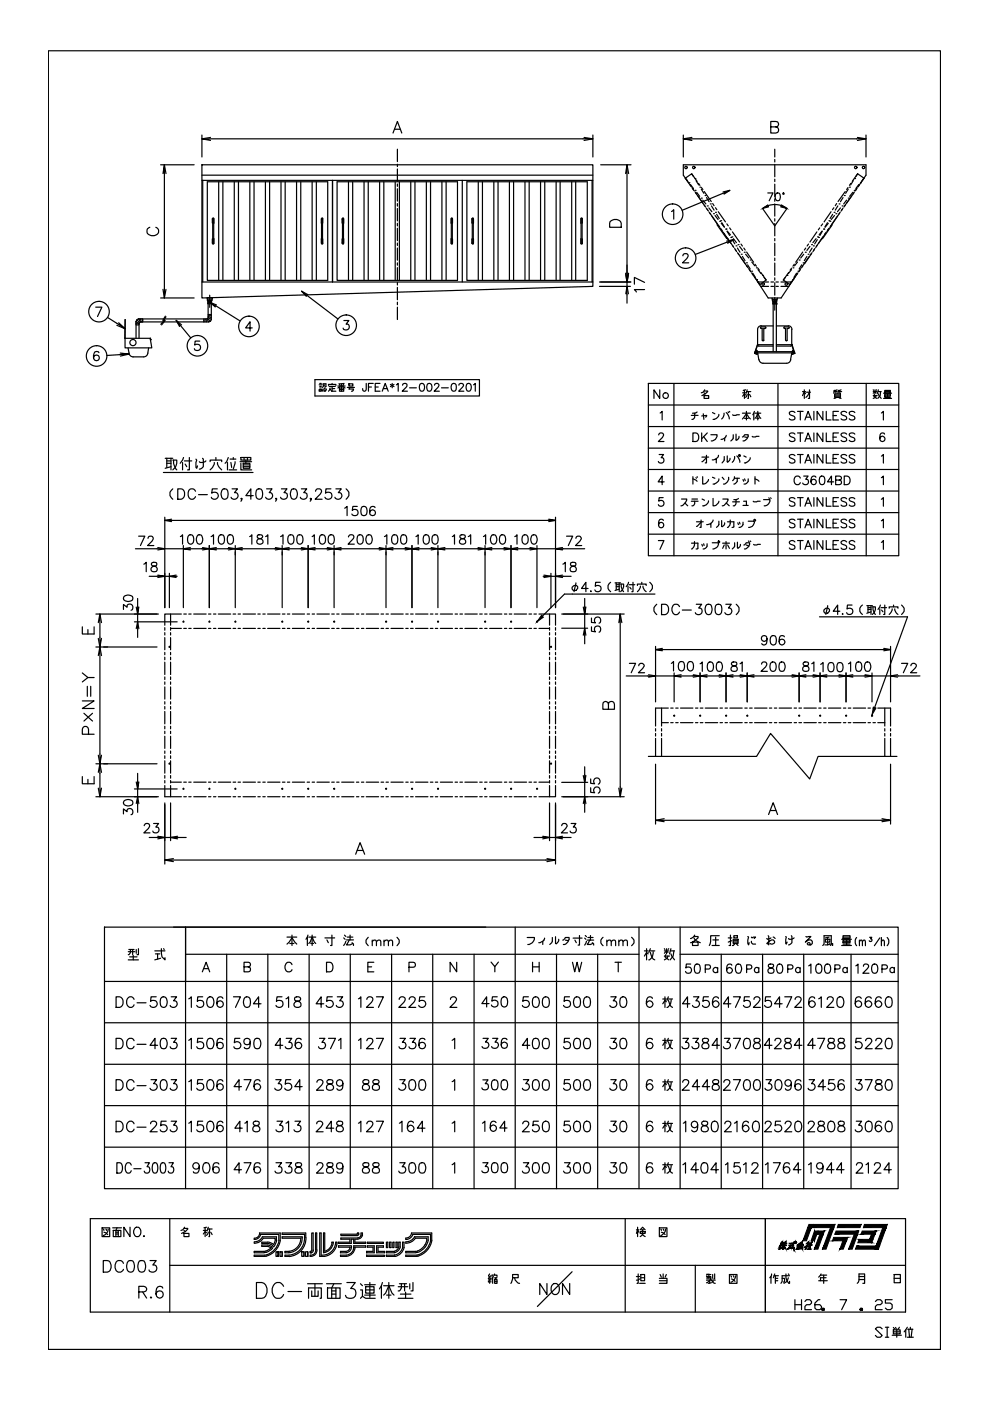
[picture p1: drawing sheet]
<svg xmlns="http://www.w3.org/2000/svg" width="210mm" height="297mm" viewBox="0 0 210 297" stroke-linecap="round" stroke-linejoin="round" font-family="sans-serif">
<!-- layer: TEXT_0 -->
<g fill="none" stroke="#000" stroke-width=".25">
<path d="M35 97.2h1.6M35.4 97.7h.9M35.4 98.2h.9M35.4 97.2v1.9M36.3 97.2v2.4M36.3 98.9l-1.3 .4M36.6 97.6h.9a2.19 2.19 0 0 1-.9 2M36.8 97.6a2.78 2.78 0 0 0 .7 2M38.7 98.1v1.5M38.9 97l-.7 1.2M39.1 97.7h1.6M39.3 98.4l.3 .5"/>
<path d="M40.1 97v2.6h-.3M41.5 97.3l.2 .3-.2 .5v1l.2 .2 .2-.5M42.9 97.2l.2 .1v1.6l-.3 .4-.5 .2M43.7 97.7a1.11 1.11 0 0 1-1.4 .2M44.5 97.9v-.3h2.5v.3M45.4 98.1v.3l-.3 .7-.6 .5M45.8 97v.6M46.1 98.1l.2 .7 .7 .8M48.2 98.1v1.5M48.4 97l-.3 .9-.4 .3M48.6 99.6h1.6M48.8 97.3h1.2"/>
<path d="M49 98.1l.1 1M49.5 97v.3M49.8 97.9l-.3 1.6M50.9 97.9h2.5M51.1 97h2.1v.6h-2.1zM51.1 98.2v1.4h2.3M51.6 98.2h1.4v1.1h-1.4zM51.6 98.6h1.4M51.6 98.9h1.4M51.7 97v.6M52.1 97.6v.6M52.5 97v.6"/>
<path d="M66.8 80.5h34.9v3.5h-34.9zM67.7 82.6h.4v.3h-.4zM67.7 81.6h.5M67.8 82.3h.3M67.8 81.9h.3M67.8 81.3h.3M68.5 81.4h.6v.5l-.2 .2M68.5 82.5l-.2 .4M68.5 81.6l.3 .2M68.7 81.4v.3l-.4 .4M68.7 82.5v.4h.3v-.2M68.8 82.3l.1 .2"/>
<path d="M69.1 82.4l.1 .3M69.7 81.7v-.2h1.5v.2M69.8 81.9h1.3M70 82.3l-.3 .6M70 82.5l.3 .4h.9M70.4 82.4h.6M70.4 81.3v.2M70.4 81.9v1M71.6 81.8h1.6M71.9 81.4h.5M72 82.3h.9v.6h-.9zM72 82.6h.9"/>
<path d="M72 81.5l.1 .2M72.2 81.8l-.6 .5M72.6 81.8l.6 .5M72.9 81.5l-.2 .2M73 81.3l-.6 .1v1.5M73.6 82.1h1.6M74 81.4h.8v.4h-.8zM74 82.5h.9l-.2 .4h-.2M74.2 82.1l-.1 .4M77.7 81.3l-.1 1.5-.2 .1h-.4l-.1-.5M78.1 82.1h.7M79.1 81.3h-1v1.6"/>
<path d="M79.6 82.1h.6M80.6 81.3h-1v1.6h1M81 82.9l.7-1.6 .6 1.6M81.3 82.4h.8M82.8 81.5l.7 .5M83.2 81.3v.9M83.5 81.5l-.7 .5M84 81.6l.4-.3v1.6M85.4 81.7l.3-.4h.3l.3 .3-.1 .3-.9 1h1.1M86.8 82.2h1.5M89.1 81.4a.55 .55 0 0 1 .8 .2 .79 .79 0 0 1 .1 .9 .79 .79 0 0 1-.9 .4l-.2-.7zM90.7 81.4a.55 .55 0 0 1 .8 .2 .79 .79 0 0 1 .1 .9 .79 .79 0 0 1-.9 .4l-.2-.7z"/>
<path d="M92.1 81.7l.3-.4h.4l.3 .3-.2 .5-.9 .8h1.1M93.6 82.2h1.5M95.9 81.4a.56 .56 0 0 1 .8 .2v.4a.7 .7 0 0 1-.5 .9 1.01 1.01 0 0 1-.3-1.5zM97.3 81.7a.51 .51 0 0 1 .5-.4 .51 .51 0 0 1 .5 .3l-.1 .3-.9 1h1.1M99 81.4a.55 .55 0 0 1 .8 .2 .79 .79 0 0 1 .1 .9 .79 .79 0 0 1-.9 .4l-.2-.7zM100.4 81.6l.4-.3v1.6M34.6 100.2h19.1M36.6 103.6l-.3 .3a1.22 1.22 0 0 0 .3 1.9M37.7 103.6h.7a1.18 1.18 0 0 1 .8 1.1 1.18 1.18 0 0 1-.8 1.1h-.7zM41.5 104.2a.81 .81 0 0 0-1-.6 .81 .81 0 0 0-.6 .9 1.01 1.01 0 0 0 1 1.3l.6-.5M42.1 104.9h1.9M46.1 103.6h-1.1l-.1 1a.79 .79 0 0 1 1.2-.1 .79 .79 0 0 1-.1 1.2 .79 .79 0 0 1-1.2-.3"/>
<path d="M47.2 103.7a.76 .76 0 0 1 1.1 .4 1.95 1.95 0 0 1-.2 1.6 .69 .69 0 0 1-1.1-.3 1.69 1.69 0 0 1 .2-1.7zM49.2 103.6h1.1l-.6 .9a.74 .74 0 0 1 .7 1 .74 .74 0 0 1-1.2 .2l-.2-.3M51.3 105.7l-.1 .1-.1-.1h.2l-.2 .6M53.7 105.1h-1.6l1.1-1.5v2.2M54.5 103.7a.74 .74 0 0 1 1.1 .4 1.52 1.52 0 0 1-.5 1.7h-.2a.98 .98 0 0 1-.7-1.2zM56.5 103.6h1.2l-.6 .9a.74 .74 0 0 1 .5 1.1 .74 .74 0 0 1-1.3-.2M58.6 105.7l-.1 .1-.1-.1h.2l-.2 .6M59.7 103.6h1.1l-.6 .9a.75 .75 0 0 1 .6 1.1 .75 .75 0 0 1-1.2 0l-.1-.2M61.9 103.7a.74 .74 0 0 1 1 .4 1.11 1.11 0 0 1-.7 1.7 1.2 1.2 0 0 1-.5-1.7zM63.9 103.6h1.1l-.6 .9a.75 .75 0 0 1 .6 1.1 .75 .75 0 0 1-1.2 0l-.1-.2M66 105.7l-.1 .1-.1-.1h.2l-.2 .6M66.9 104.2l.2-.5a.77 .77 0 0 1 1 .2 .72 .72 0 0 1-.2 .9l-1.1 1h1.5"/>
<path d="M70.2 103.6h-1.1l-.1 1a.78 .78 0 0 1 1.2 0 .78 .78 0 0 1-.2 1.2 .78 .78 0 0 1-1.1-.4M71.2 103.6h1.2l-.7 .9a.74 .74 0 0 1 .7 1 .74 .74 0 0 1-1.2 .2l-.2-.3M73.4 103.6l.3 .3a1.22 1.22 0 0 1-.3 1.9M139.2 128.1l-.2 .3a1.22 1.22 0 0 0 .2 1.9M140.3 128.1h.7a1.18 1.18 0 0 1 .8 1.1 1.18 1.18 0 0 1-.8 1.1h-.7zM144.1 128.6a.83 .83 0 0 0-1-.5 .83 .83 0 0 0-.6 .8v.6a.82 .82 0 0 0 .6 .8 .82 .82 0 0 0 1-.5M144.7 129.3h1.9M147.6 128.1h1.2l-.7 .8a.75 .75 0 0 1 .7 1.1 .75 .75 0 0 1-1.3 .1l-.1-.2M149.8 128.2a.73 .73 0 0 1 1 .3 1.14 1.14 0 0 1-.7 1.8 1.4 1.4 0 0 1-.3-2.1zM151.9 128.2a.77 .77 0 0 1 1.1 .3 2.02 2.02 0 0 1-.2 1.7 .7 .7 0 0 1-1.1-.3 2.02 2.02 0 0 1 .2-1.7zM153.9 128.1h1.1l-.6 .8a.74 .74 0 0 1 .6 1.2 .74 .74 0 0 1-1.3-.2M156.1 128.1l.3 .3a1.22 1.22 0 0 1-.3 1.9"/>
<path d="M21.9 267.3h.8a1.32 1.32 0 0 1 .9 1.2 1.32 1.32 0 0 1-.9 1.2h-.8zM26.2 267.9a.91 .91 0 0 0-1.1-.7 .91 .91 0 0 0-.7 1 1.05 1.05 0 0 0 .2 1.2 1.05 1.05 0 0 0 1.2 .2l.4-.5M27.2 267.3a.81 .81 0 0 1 1.2 .4 2.01 2.01 0 0 1-.2 1.9 .8 .8 0 0 1-1.2-.3 1.97 1.97 0 0 1 .2-2zM29.4 273.9l1.4-.1a.54 .54 0 0 0 0-.9l-1.4-.2v2.5M29.6 267.3a.86 .86 0 0 1 1.1 .4 2.01 2.01 0 0 1-.2 1.9 .8 .8 0 0 1-1.1-.3 2.12 2.12 0 0 1 .2-2zM30.2 273.9l.9 1.3M31.8 267.3h1.3l-.7 .9a.79 .79 0 0 1 .9 .9 .79 .79 0 0 1-1.1 .6l-.5-.2-.1-.2M32 275l-.1 .1 .1 .1 .1-.1M34.5 273.1a.71 .71 0 0 0-1-.2 1.47 1.47 0 0 0 .3 2.3 .78 .78 0 0 0 .8-.7 .78 .78 0 0 0-.7-.8 .78 .78 0 0 0-.8 .7M54.4 271.9h1.1a1.9 1.9 0 0 1 .5 3.2l-1.6 .2zM60.1 272.7a1.24 1.24 0 0 0-1.4-.8 1.24 1.24 0 0 0-1 1.3 1.49 1.49 0 0 0 .3 1.6 1.49 1.49 0 0 0 1.6 .3l.5-.6M61.1 273.8h2.8"/>
<path d="M65.2 272.2h3.1M65.4 275.3v-2.2h2.7v2.2h-.2M66.1 273.7v1.1h1.4v-1.1M66.8 272.2v2.6M69.2 272.2h3.2M69.4 273.1h2.7v2.2h-2.7zM70.3 273.7h.9M70.3 274.4h.9M70.8 272.2l-.5 .9v2.2M71.2 273.1v2.2M73.5 271.9h1.8l-.9 1.3a1.08 1.08 0 0 1 1.1 1.2 1.08 1.08 0 0 1-1.5 .9l-.5-.2-.2-.5M76.4 273.5h.4v1.3l.7 .5h2.1"/>
<path d="M76.4 272.2l.4 .4M76.8 274.8l-.4 .5M77.3 272.4h2.3M77.3 274.6h2.3M77.5 272.8h1.8v1.4h-1.8zM77.5 273.5h1.8M78.4 271.9v3.2M80.9 272.6v2.7M81.1 271.9l-.7 1.4M81.3 274.6l.5-.4 .6-1.6 .7 1.6 .4 .4M81.3 272.6h2.2M82 274.6h.9"/>
<path d="M82.4 271.9v3.4M84.4 275.3h3.2M84.4 272.8h2.1M84.7 272.2h1.5M84.9 274.4h2.2M85.1 272.2v.9l-.4 .6h-.3M85.8 272.2v1.5M86 274v1.3M86.9 272.2v1.1M87.6 271.9v1.8h-.5M168.5 275.6v2.1M168.5 276.6h1.4"/>
<path d="M169.9 275.6v2.1M170.7 275.9l.3-.3h.7l.4 .3v.4l-.4 .3h-.7l-.3 .4v.7h1.4M173.8 275.6h-.3l-.7 .7v1l.3 .4h.7l.4-.4v-.3l-.4-.4h-1M178.1 275.6h1.4l-1.1 2.1M185.6 275.9l.4-.3h.7l.3 .3v.4l-.3 .3h-.7l-.4 .4v.7h1.4M189.2 275.6h-1.5v.7h1.1l.4 .3v.7l-.4 .4h-.7l-.4-.4M187 281.7l-.3-.3h-.7l-.4 .3 1.4 1.4-.3 .4h-.7l-.4-.4M187.7 281.4h.7M187.7 283.5h.7M188.1 281.4v2.1M189.2 283.1h1.9M189.4 282h1.5v.8h-1.5z"/>
<path d="M189.4 281.4l.3 .4M189.4 282.4h1.5M189.9 281.4l.1 .4M190.1 282v1.5M190.7 281.4l-.4 .4M192 282l-.3 .4M192.4 281.4l-.4 .6v1.5M192.4 283.5h1.2M192.5 281.8h1.1M192.7 281.8l.1 1.7M193 281.4v.4M193.4 281.8l-.2 1.7"/>
</g>
<!-- layer: BLD -->
<g fill="none" stroke="#000" stroke-width=".25">
<path d="M55 261.4h4.4a4.2 4.2 0 0 1-2.9 4.9M55 261.4l-.3 .8-.8 .3v.3h.3M55.3 261.7h3.8v1.3M55.3 261.7a1.33 1.33 0 0 1-1.1 1.1M55.8 262.5h2.5v.7l-.3 .7M55.8 262.5a2.14 2.14 0 0 1-1.9 1.1v-.3M55.9 265.3h-2v.3h2.1M56.4 265.2l-.4 .1M56.4 265.5l-.4 .1M56.5 266.3l-.4 .1M56.7 264h-1.2v.3h1.2M56.7 264.3l.7 .3-1 .6"/>
<path d="M56.7 263.4h-1.2v.2h1.2M56.8 264l.8 .4M56.8 263.6l1.1 .5M56.8 263.3l.6 .2 .6 .4M57.5 264.3l.3 .3M57.8 264.1l.2 .2M57.8 264.6l-1.4 .9M58.6 262.9v-.7h-3a1.84 1.84 0 0 1-1.7 1.1M58.7 262.9l-.7 1.5M59 265.4v1v-1h-.5v1h.5M59.2 263a3.8 3.8 0 0 1-3.1 3.1h-2.2v.3h2.2M59.4 265.4h.4v1h-.4z"/>
<path d="M59.8 265.4v1M61.2 265.3h-.8v.3h.8M61.3 266.1h-.9v.3h.9M61.3 265.6h-.1M63.8 262.5a2.79 2.79 0 0 1-2.6 2.8M63.8 262.5h-4v-.3h4.3a3.1 3.1 0 0 1-2.8 3.4M64 265.4h.4v1h-.4zM64.4 265.4v1M64.8 262.4v-1h-5v.3h4.8a3.7 3.7 0 0 1-3.3 4.4M64.9 262.4a3.9 3.9 0 0 1-3.6 4M65.2 265.4v1v-1h-.4v1h.4M65.9 265.6h.1"/>
<path d="M66.1 265.1l-.3 .2v.3h.1M66.4 265.1v-3.7h-.3v3.7M66.4 265l-.1 .4-.4 .2M66.9 265v-3.6h.3v3.6M67.2 265a1.3 1.3 0 0 1-1.4 1.4v-.3h.4l.5-.3 .2-.8M68.1 266.2v-4.8h-.3v5h1M70.4 263.5v-.1h.3v.1M70.4 263.5a2.06 2.06 0 0 1-1.6 1.8v-3.9h-.2v4.2a2.35 2.35 0 0 0 2.1-2.1M71.2 263.5a2.86 2.86 0 0 1-3.1 2.6M71.2 263.6v-.2h.2v.2M71.5 263.6a3.2 3.2 0 0 1-2.7 2.8M74.2 264.4v.1"/>
<path d="M74.2 264.5a.95 .95 0 0 1-.8 .8h-1.2v.3h1.2M74.4 264.1h-2.6v.3h2.4M74.5 264.4v.1M74.5 264.1a1.25 1.25 0 0 1-1.1 1.5M75 264.4v.2M75.2 264.6v-.2h2.3v-.3h-2.5a1.76 1.76 0 0 1-1.6 2M75.3 264.6a2.01 2.01 0 0 1-1.9 1.8h-1.2v-.3h1.2M75.8 261.5l-.1 .2h-3.4v.3l3.5-.1 .3-.3M75.8 261.6v-.2h.2v.3M75.9 262.5h-3.6v.2h1.9v.7h-2.4v.2h2.7v-.9h.5v.9h2.5v-.2h-2.3v-.7h.7M76.5 262l-.3 .4h-.3M76.8 262a.99 .99 0 0 1-.9 .7"/>
<path d="M76.8 261.9v-.5h-.2l-.1 .6M76.8 261.9v.1M77.7 266.1h3.8v.3h-3.8zM77.9 263.4h3.4v.2h-3.4zM77.9 264.1h1.4v1.5h-1.6v-.3h1.4v-.9h-1.2zM79.9 264.1h1.4v.3h-1.1v.9h1.3v.3h-1.6zM81.9 263.4h.3v1.1h-.3zM81.9 265.3v.3h1.7M81.9 266.1v.3h1.8M81.9 266.1h1.7M81.9 265.3v.3M81.9 266.1v.3"/>
<path d="M82.6 263.4h.3v1.1h-.3zM83.3 263.4h.2v1.1h-.2zM83.7 265.6h-.1M83.7 266.4h.1M84 263.4h.2v1.1h-.2zM84.6 264.3v-.9h.3l-.2 1.3-.4 .6-.6 .3M84.6 264.3a1.41 1.41 0 0 1-1 1h-1.7M85.4 264.5v-1.1h.3a2.49 2.49 0 0 1-2 3M85.4 264.5a2.07 2.07 0 0 1-1.8 1.6M86 262.5v.3h.3M86 262.5a1.17 1.17 0 0 0 1.3-1.1h4.2a4.1 4.1 0 0 1-3.2 5M87.5 261.7h3.8v1.3"/>
<path d="M87.5 261.7l-.3 .6-.9 .5M87.9 262.2h2.9v.7M87.9 262.2a2.05 2.05 0 0 1-1.8 1.1M88.1 262.5h2.4a2.87 2.87 0 0 1-2.4 2.8M88.1 262.5a2.35 2.35 0 0 1-2 1.1l-.1-.3M88.1 265.3h-2.1v.3h2.2M88.6 265.5l-.4 .1M88.6 266.1h-2.6v.3h2.3M90.8 262.9a3.5 3.5 0 0 1-2.2 2.6M91.3 263a4 4 0 0 1-2.7 3.1"/>
</g>
<!-- layer: 1 -->
<g fill="none" stroke="#000" stroke-width=".25">
<path d="M35.1 67l-.6 .9 .2 .1-.6 .8M35.2 67.2l-.4 .6 .2 .2-.7 .9M163.9 64.4v10.2M164.6 64.4v10.2M137.5 81.3h53.1v36.5h-53.1zM137.5 99.5h53.1M137.5 95h53.1M137.5 90.4h53.1M137.5 85.9h53.1M139.7 92.2l.3-.4 .6 .2a.61 .61 0 0 1-.2 .8l-.8 .8h1.2M139.8 96.4h.9l-.5 .6a.6 .6 0 0 1 .4 1 .6 .6 0 0 1-1-.2M139.9 82.6v1.9l-1.2-1.9v1.9"/>
<path d="M140 87.6l.4-.4v1.8M142.9 81.3v36.5M146.6 88.1h1.4M146.8 87.6h.5M146.9 91.8h.6a.98 .98 0 0 1 .7 .9 .98 .98 0 0 1-.7 .9h-.6zM147.8 87.3l-.5 .3v.8l-.4 .5h-.2M148.8 88.2l1-.1-.2 .3M148.8 91.8v1.8M148.8 96.9h1.5M149.1 87.7l.1 1.2M149.2 92.6l.8 1M149.3 82.9h.7v.1l-1.2 .9"/>
<path d="M149.3 83.9h1v.6h-1zM149.3 83.3l.2 .2M149.4 82.6l-.3 .6-.4 .1M149.8 97l-1 .9M149.8 96.5v1.6h-.3M150 91.8l-1.2 1.2M150.7 92.2h1.3a1.17 1.17 0 0 1-1.2 1.3M151 97.5l.9-.2v.8M151.1 87.5l.5 .2M152.3 96.5l-.1 .4-.3 .4M152.4 87.9a1.12 1.12 0 0 1-1.2 1M153.5 87.6l-.1 .7-.4 .5"/>
<path d="M153.6 96.8v.7l-.5 .6M153.6 92.9v.6M154 92.3l-.4 .6-.7 .2M154 87.5l.5 .7 .1 .6M154.2 96.7l.1 1.3 .4-.4 .1-.4M154.4 87.3l.1 .2M154.6 87.2l.1 .1M155.3 87.9l.2 .2 1.3-.2M155.5 92.2v.7l-.5 .6M155.8 96.8l-.2 .7-.3 .5M156.1 92v1.3l.1 .1 .4-.4 .1-.5M156.2 96.7l.5 .7 .2 .6"/>
<path d="M156.7 96.4l.3 .1-.1 .3-.3-.1zM157.4 92.6l.5-.4h.7a1.22 1.22 0 0 1-1.1 1.3M157.4 88.8l.9-1.1 .8 1.1M157.4 87.6h1.7M157.5 83.3h.6M157.7 96.7l.5 .2M157.8 82.8v1.7M157.9 92.6l.6 .2M157.9 88.7h.7M158.1 83.7l-.3-.2-.3 .5M158.1 82.6l-.5 .2M158.3 87.2v1.8"/>
<path d="M158.3 83h.9M158.4 82.6l-.2 .8M158.4 83.6l-.3 .7M158.7 83v1.5h-.1M158.9 83.6l.3 .5M159.1 97a1.17 1.17 0 0 1-1.3 1.1M159.5 92.5l.1 .1 1.3-.1M159.8 87.6v1.4M159.9 87.2l-.3 .7M160.1 88.7l.6-1.1 .6 1.1M160.1 87.6h1.2M160.5 88.7h.4"/>
<path d="M160.7 87.2v1.8M164.9 81.3v36.5M168.5 96.6a.67 .67 0 0 0-.6-.3 .67 .67 0 0 0-.5 .5l.1 .2 .9 .4 .1 .5a.78 .78 0 0 1-1.1 0M168.5 92a.67 .67 0 0 0-.6-.2 .67 .67 0 0 0-.5 .4l.3 .4 .7 .3 .1 .5a.78 .78 0 0 1-1.1 0M168.5 87.5a.67 .67 0 0 0-.6-.3 .67 .67 0 0 0-.5 .4l.1 .3 .9 .4 .1 .5a.78 .78 0 0 1-1.1 0M169.1 96.4h1.2M169.1 91.8h1.2M169.1 87.2h1.2M169.7 87.2v1.8M169.7 91.8v1.8M169.7 96.4v1.8M170.2 83h.6"/>
<path d="M170.5 82.6v1.9M170.7 98.2l.6-1.8 .8 1.8M170.7 93.6l.6-1.8 .8 1.8M170.7 89l.6-1.8 .8 1.8M170.8 83.5l-.3-.5-.3 .9M170.9 97.6h.9M170.9 93h.9M170.9 88.4h.9M171 83.2h.8M171.6 82.6v1.9h-.2M171.6 83.2l-.7 1.1M172.6 87.2v1.8"/>
<path d="M172.6 91.8v1.8M172.6 96.4v1.8M174.5 96.4v1.8l-1.3-1.8v1.8M174.5 91.8v1.8l-1.3-1.8v1.8M174.5 87.2v1.8l-1.3-1.8v1.8M175.2 96.4v1.8h1M175.2 91.8v1.8h1M175.2 87.2v1.8h1M176.6 97.2h.7M176.6 92.7h.7M176.6 88.1h.7M176.8 83h.7"/>
<path d="M177 83.5h1.2v.8h-1.2zM177 83.7h1.2M177 84h1.2M177.2 84.4l-.4 .1M177.2 83v.3M177.5 82.6l-.7 .2v.6M177.7 83h.7M177.8 96.4h-1.2v1.8h1.2M177.8 91.8h-1.2v1.8h1.2M177.8 87.2h-1.2v1.8h1.2M177.9 84.4l.4 .1M178.1 83v.3"/>
<path d="M178.3 82.6l-.6 .2-.1 .6M179.5 96.6a.67 .67 0 0 0-.6-.3 .67 .67 0 0 0-.6 .5l.2 .2 .8 .4 .2 .5a.78 .78 0 0 1-1.2 0M179.5 92a.67 .67 0 0 0-.6-.2 .67 .67 0 0 0-.6 .4l.4 .4 .6 .3 .2 .5a.78 .78 0 0 1-1.2 0M179.5 87.5a.67 .67 0 0 0-.6-.3 .67 .67 0 0 0-.6 .4l.2 .3 .8 .4 .2 .5a.78 .78 0 0 1-1.2 0M181.2 96.6a.67 .67 0 0 0-.6-.3 .67 .67 0 0 0-.5 .5l.1 .2 .9 .4 .1 .5a.78 .78 0 0 1-1.1 0M181.2 92a.67 .67 0 0 0-.6-.2 .67 .67 0 0 0-.5 .4l.3 .4 .7 .3 .1 .5a.78 .78 0 0 1-1.1 0M181.2 87.5a.67 .67 0 0 0-.6-.3 .67 .67 0 0 0-.5 .4l.1 .3 .9 .4 .1 .5a.78 .78 0 0 1-1.1 0M183.7 81.3v36.5M185.1 83h.8M185.1 83.9h.9M185.1 82.6l.2 .2M185.4 83.6l-.1 .4 .6 .5"/>
<path d="M185.5 82.6v.9M185.7 83.3l-.2-.3-.4 .4M185.7 83.9l-.1 .4-.5 .2M185.9 82.6l-.2 .2M186.2 83.5l.6 1M186.2 83h.6M186.2 82.6l-.2 .9M186.7 83l-.1 .9-.5 .6M186.9 96.7l.4-.3v1.8M186.9 87.6l.4-.4v1.8M187.3 84.5h1.7M187.3 83.4h1.7"/>
<path d="M187.6 92a.52 .52 0 0 0-.8-.1 1.05 1.05 0 0 0 .3 1.7 .55 .55 0 0 0 .5-.6 .55 .55 0 0 0-.5-.5 .55 .55 0 0 0-.6 .5M187.6 83.5h1.2v.5h-1.2zM187.6 82.8h1.2v.5h-1.2zM187.6 83h1.2M187.6 84.3h1.2M187.6 83.7h1.2M188.2 83.5v1M137.5 113.3h53.1M137.5 108.7h53.1M137.5 104.1h53.1M139.6 114.6h1.2l-.9 1.9M140.6 105.5h-.8l-.1 .8a.64 .64 0 0 1 .9 0 .64 .64 0 0 1-.1 .9 .64 .64 0 0 1-.9-.2"/>
<path d="M140.6 110.3a.52 .52 0 0 0-.7-.1 1.12 1.12 0 0 0 .2 1.7 .56 .56 0 0 0 .6-.5 .56 .56 0 0 0-.4-.6 .56 .56 0 0 0-.7 .5M140.8 102.2h-1.3l.9-1.3v1.9M144.5 105.8h1.1a1.69 1.69 0 0 1-1.2 1.4M145.2 106.7l.6 .5M146.6 106.3h1.4M146.6 115.2h1.4v1.1l-.4 .1M146.7 105.8h1.2M146.9 101.5l.9 .5M146.9 101.1v1.5M147.2 114.8a1.29 1.29 0 0 1-.6 1.6M147.3 106.3l-.1 .7-.5 .2M147.5 101.3l.2 .1"/>
<path d="M147.7 110.6h1.4M147.8 101.1l.1 .1M148.6 110.7l-.9 .9M148.6 110.3v1.5h-.2M148.8 115.4l.1 .4M148.9 105.8l.5 .3M149 101.1v1.5a1.13 1.13 0 0 0 1.2-.9M149.2 115.3l.1 .4M149.8 111.2l.9-.2v.8M149.9 115.3a.87 .87 0 0 1-.6 1.1h-.2M150.2 106.2a1.12 1.12 0 0 1-1.2 1M151 115.1h1.1a.6 .6 0 0 1 .2 .6 .6 .6 0 0 1-.4 .4l-.8 .3"/>
<path d="M151.1 101.2l.5 .2M151.2 110.3l-.5 .7M151.2 105.7v1.5h.6l.5-.5 .1-.4M152.3 114.7l.3 .1-.1 .3-.3-.2zM152.4 110.5v.7l-.5 .6M152.4 101.5a1.12 1.12 0 0 1-1.2 1.1M153 110.4v1.2l.1 .1 .4-.3 .1-.6M153.1 101.2l.4 .5M153.2 115.2h1.5M153.3 105.8h1.1a1.69 1.69 0 0 1-1.3 1.4M153.6 115.5l-.4 .8M153.9 114.8v1.6"/>
<path d="M154 106.7l.6 .5M154.2 110.6h1.4v1.1l-.4 .1M154.3 115.5l.4 .8M154.5 101.2a1.25 1.25 0 0 1-1.1 1.4M154.8 110.3l-.1 1.1-.5 .4M155.3 106.4h1.5M155.6 105.9h.5M155.7 101.4l-.4 .5M155.7 101.1v.3h1.1M155.8 115.1v.7l-.5 .6M156.3 101.4v.6l-.4 .5-.3 .1M156.4 114.9v1.2l.1 .2 .4-.4 .1-.5"/>
<path d="M156.4 110.8l.2 .4M156.6 105.7l-.5 .2v.9l-.4 .4h-.2M156.8 110.7l.1 .4M157.5 110.7a.87 .87 0 0 1-.6 1.1h-.2M157.5 107.2h1.1M157.5 101.7l.2 .3M157.7 106.3h.6v.9M157.7 115.5l.5-.4h.7a1.22 1.22 0 0 1-1.1 1.3M157.9 101.5l.1 .4M158.2 115.5l.6 .3M158.6 110.5h1.1l.2 .1v.2a1.28 1.28 0 0 1-1.2 1M158.6 101.5a.88 .88 0 0 1-.9 1.1"/>
<path d="M158.7 114.7l.1 .1M159.1 114.7l.1 .1M159.7 106.3l.1 .1 1.4-.1M159.8 115.4l.1 .1 1.3-.1M159.9 110.1l.3 .2-.1 .2-.3-.1zM160.1 101.5l.8 .5M160.1 101.1v1.5M161.9 105.9h1.4a1.19 1.19 0 0 1-1.3 1.3M163 105.6l.1 .1M163.4 105.6l.1 .1M168.5 114.9a.64 .64 0 0 0-.6-.3 .64 .64 0 0 0-.5 .5l.1 .2 .9 .4 .1 .5a.71 .71 0 0 1-1.1 0M168.5 110.3a.67 .67 0 0 0-.6-.2 .67 .67 0 0 0-.5 .4l.1 .3 .9 .3 .1 .5a.78 .78 0 0 1-1.1 0"/>
<path d="M168.5 105.8a.67 .67 0 0 0-.6-.3 .67 .67 0 0 0-.5 .4l.1 .3 .9 .3a.45 .45 0 0 1 .1 .5 .45 .45 0 0 1-.4 .3l-.6-.1-.1-.1M169.1 114.6h1.2M169.1 110.1h1.2M169.1 105.5h1.2M169.7 101.4a.68 .68 0 0 0-.8-.5 .68 .68 0 0 0-.5 .7v.5a.68 .68 0 0 0 .5 .7 .68 .68 0 0 0 .8-.5M169.7 105.5v1.8M169.7 110.1v1.8M169.7 114.6v1.9M170.4 100.9h.9l-.5 .7a.62 .62 0 0 1 .5 1 .62 .62 0 0 1-1.1-.2M170.7 116.5l.6-1.9 .8 1.9M170.7 111.9l.6-1.8 .8 1.8M170.7 107.3l.6-1.8 .8 1.8"/>
<path d="M170.9 115.8h.9M170.9 111.3h.9M170.9 106.7h.9M172.6 105.5v1.8M172.6 110.1v1.8M172.6 114.6v1.9M173 101.2a.52 .52 0 0 0-.8-.2 1.01 1.01 0 0 0 .4 1.8 .58 .58 0 0 0 .5-.6 .58 .58 0 0 0-.6-.6 .58 .58 0 0 0-.6 .6M174 101a.58 .58 0 0 1 .8 .3 1.21 1.21 0 0 1-.4 1.5h-.2a1.19 1.19 0 0 1-.2-1.8zM174.5 114.6v1.9l-1.3-1.9v1.9M174.5 110.1v1.8l-1.3-1.8v1.8M174.5 105.5v1.8l-1.3-1.8v1.8M175.2 114.6v1.9h1"/>
<path d="M175.2 110.1v1.8h1M175.2 105.5v1.8h1M176.6 115.5h.7M176.6 110.9h.7M176.6 106.4h.7M176.8 102.2h-1.4l.9-1.3v1.9M177.2 101.8l1-.1 .2-.3-.1-.3-.4-.2h-.7v1.9l1-.1a.48 .48 0 0 0 .2-.6 .48 .48 0 0 0-.5-.3M177.8 114.6h-1.2v1.9h1.2M177.8 110.1h-1.2v1.8h1.2M177.8 105.5h-1.2v1.8h1.2M179 100.9h.6a.96 .96 0 0 1 .7 .9 .96 .96 0 0 1-.7 1h-.6zM179.5 114.9a.64 .64 0 0 0-.6-.3 .64 .64 0 0 0-.6 .5l.2 .2 .8 .4 .2 .5a.71 .71 0 0 1-1.2 0"/>
<path d="M179.5 110.3a.67 .67 0 0 0-.6-.2 .67 .67 0 0 0-.6 .4l.2 .3 .8 .3 .2 .5a.78 .78 0 0 1-1.2 0M179.5 105.8a.67 .67 0 0 0-.6-.3 .67 .67 0 0 0-.6 .4l.2 .3 .8 .3a.45 .45 0 0 1 .2 .5 .45 .45 0 0 1-.4 .3l-.6-.1-.2-.1M181.2 114.9a.64 .64 0 0 0-.6-.3 .64 .64 0 0 0-.5 .5l.1 .2 .9 .4 .1 .5a.71 .71 0 0 1-1.1 0M181.2 110.3a.67 .67 0 0 0-.6-.2 .67 .67 0 0 0-.5 .4l.1 .3 .9 .3 .1 .5a.78 .78 0 0 1-1.1 0M181.2 105.8a.67 .67 0 0 0-.6-.3 .67 .67 0 0 0-.5 .4l.1 .3 .9 .3a.45 .45 0 0 1 .1 .5 .45 .45 0 0 1-.4 .3l-.6-.1-.1-.1M186.9 115l.4-.4v1.9M186.9 110.4l.4-.3v1.8M186.9 105.8l.4-.3v1.8M186.9 101.3l.4-.4v1.9M22.2 196.6h168.2v55.4h-168.2zM36.8 196.6h66.2M39.3 196.6v55.4"/>
<path d="M60.8 198.7h2.1M61.9 198.3v2.2M65.2 198.7v1.8M65.3 198.3l-.4 .9M65.5 198.7h1.4M66.2 198.3v2.2M68.9 198.9h2.1M69.3 199.3l.3 .6M70.4 198.3v2.2h-.3M72.9 198.9l.3 .3M73 198.3l.3 .3M73.3 199.6l-.4 .9"/>
<path d="M73.5 199.3h1.4M73.6 198.7h1.2M74.1 199.3l-.6 1h.7l.6-.3M74.2 198.3v1M74.6 199.9l.3 .3v.3M78.1 198.7l-.5 .6v.6l.5 .6M78.9 199.7l.4-.4 .4 .1 .1 1.1M78.9 199.3v1.2M79.8 199.7l.4-.4 .5 .1v1.1M81.4 199.7l.4-.4 .5 .1 .1 1.1M81.4 199.3v1.2M82.4 199.7l.3-.4 .5 .1v1.1"/>
<path d="M84.2 198.7l.4 .6v.6l-.4 .6M109.2 196.6v55.4M111.8 198.8h1.5a1.38 1.38 0 0 1-1.4 1.5M115.1 199.6v.7M115.5 198.9a1.19 1.19 0 0 1-1.3 1M117.1 198.8v.8l-.5 .7M117.8 198.6v1.4l.2 .1 .3-.4 .2-.5M119.3 199.3l.6-.5h.8a1.35 1.35 0 0 1-1.3 1.5M119.9 199.3l.6 .1M121.5 198.9h1.9M121.9 199.3l.3 .6M122.9 198.3v2.1h-.3"/>
<path d="M124 198.9l.2 .3M124.1 198.3l.2 .3M124.3 199.6l-.3 .8M124.5 199.3h1.4M124.6 198.8h1.1M125 199.3l-.5 1h.7l.5-.3M125.2 198.3v1M125.6 199.9l.3 .2v.3M127.9 198.7l-.5 .6v.6l.5 .6M128.7 199.7l.4-.4 .4 .1 .1 1.1M128.7 199.3v1.2M129.6 199.7l.4-.4 .4 .1 .1 1.1"/>
<path d="M131.2 199.7l.4-.4 .4 .1 .1 1.1M131.2 199.3v1.2M132.1 199.7l.4-.4 .4 .1 .1 1.1M133.9 198.7l.5 .6v.6l-.5 .6M135.5 196.6v55.4M144.2 196.6v55.4M147.1 198.6h.9v.3l-1.2 .8v.8h1.2v-.8l-1.6 .2M147.1 198.9a1.91 1.91 0 0 0 1.4 1M147.3 198.3l-.3 .4-.6 .3M151.1 199.3h1.2M151.7 198.7v1.8M152.5 198.4h-1.8v1.2l-.3 .9"/>
<path d="M154.4 198.9h.8M154.9 198.3v2.2h-.3M155.2 199.4l-.8 .3M155.5 199.2h1v.8h-1zM155.5 199.7h1M155.5 199.4h1M155.6 198.4h.8v.5h-.8zM158.6 198.6l.1 .1-.1 .6v.7l.1 .3 .1-.4M159.3 199.6v.3l.3 .3h.6M159.3 198.7l.1 .2 .8-.2-.3 .3M162.9 198.4l.1 .2v1.7l-.4-.3a1.87 1.87 0 0 1 1.3-.7l.3 .3a.55 .55 0 0 1-.3 .5 .55 .55 0 0 1-.6-.1M163.5 198.9l-.8 .3-.1-.2"/>
<path d="M163.9 198.7l.5 .3M166.6 198.6l.1 .1-.1 1.3 .1 .2 .2-.5M167.8 198.4l.1 .2v1.3l-.7 .4M168.4 198.9a.88 .88 0 0 1-1.2 .1M170.9 198.6l.1 .1 .9-.1-1.2 1.1 .8-.4h.4l.3 .3v.4l-.3 .3h-.6l-.1-.3 .4-.1 .2 .4M175 199.2h1v.5h-1zM175.5 198.9v1.4h-.6M175.8 198.7l-.8 .2M178.4 199.2h2.1M178.7 199.3h1.5v.6h-1.5zM178.7 198.4h1.5v.6h-1.5zM178.7 198.7h1.5"/>
<path d="M178.7 199.6h1.5M179.5 199.3v1.2M181.6 198.8a1.29 1.29 0 0 0 0 1.7M182.2 199.7l.3-.4 .3 .1 .1 1.1M182.2 199.3v1.2M182.9 199.7l.2-.4 .3 .1 .1 1.1M184.4 198.7h.4l-.2 .4a.3 .3 0 0 1 .2 .4 .3 .3 0 0 1-.5-.1M186.5 198.9l-1.1 1.6M186.9 199.7l.2-.4 .3 .1 .1 1.1M186.9 198.8v1.7M188.1 198.8a1.18 1.18 0 0 1 0 1.7M22.2 208.1h168.2"/>
<path d="M22.2 216.8h168.2M24.6 211.3h.8a1.21 1.21 0 0 1 .7 1.2 1.21 1.21 0 0 1-.7 1.1h-.8zM27.2 203.5h2.2M27.2 201.8h1.4M27.3 201.3h1.1M27.5 202.9h1.6M27.7 201.3v.6l-.5 .5M28.1 201.3v1.1M28.3 202.6v.9M28.4 211.9a.8 .8 0 0 0-.9-.6 .8 .8 0 0 0-.6 .9 .97 .97 0 0 0 .2 1 .97 .97 0 0 0 1 .3l.3-.5M28.9 201.3v.8M29.1 212.6h1.9"/>
<path d="M29.4 201.1v1.3h-.3M32.8 201.6h2.2M32.9 202.2h1M33.1 211.3h-1.1l-.1 1a.8 .8 0 0 1 1.2 0 .8 .8 0 0 1-.1 1.2 .8 .8 0 0 1-1.2-.3M33.4 202.2v1.1M34.1 203.2l-1.3 .3M34.2 201.1l.1 1.8 .7 .6v-.5M34.3 211.5a.69 .69 0 0 1 1 .3 1.14 1.14 0 0 1-.7 1.8 .98 .98 0 0 1-.6-1.3zM34.7 201.1l.1 .2M36.3 211.3h1.1l-.6 .9a.74 .74 0 0 1 .7 1 .74 .74 0 0 1-1.2 .3l-.2-.3M39.3 202.3h96.2M40 211.8l.6-.5v2.3"/>
<path d="M42.9 206.1l.8-2.1 .8 2.1M43 211.3h-1.1l-.1 1a.78 .78 0 0 1 1.2 0 .78 .78 0 0 1-.2 1.2 .78 .78 0 0 1-1.1-.3M43.2 205.4h1M44.2 211.5a.69 .69 0 0 1 1 .3 1.14 1.14 0 0 1-.7 1.8 1.37 1.37 0 0 1-.3-2.1zM47.3 211.7a.64 .64 0 0 0-.7-.4 .64 .64 0 0 0-.5 .5 1.73 1.73 0 0 0 .2 1.7 .68 .68 0 0 0 1-.3 .68 .68 0 0 0-.5-1 .68 .68 0 0 0-.8 .6M48.1 202.3v49.7M49.5 211.3h1.5l-1.1 2.3M51.7 205l1.2-.1 .2-.3-.2-.5-1.2-.1v2.1h.9l.3-.1 .2-.3a.53 .53 0 0 0-.5-.7M52 211.5a.7 .7 0 0 1 1 .3 2.02 2.02 0 0 1-.2 1.7 .69 .69 0 0 1-1.1-.3 1.69 1.69 0 0 1 .3-1.7zM55.3 212.8h-1.6l1.1-1.5v2.3M56.8 202.3v49.7M59.8 211.3h-1.1l-.1 1a.79 .79 0 0 1 1.2 0 .79 .79 0 0 1-.1 1.2 .79 .79 0 0 1-1.2-.3"/>
<path d="M60.6 211.8l.6-.5v2.3M60.8 200.2l1.1-1.3 1 1.3M61.4 200h.9M61.9 204.5a.76 .76 0 0 0-.8-.5 .76 .76 0 0 0-.7 .8 .9 .9 0 0 0 .2 1 .9 .9 0 0 0 1 .2l.3-.4M62.5 211.5a.45 .45 0 0 0 .3 .7 .9 .9 0 0 1 1 1 .78 .78 0 0 1-.9 .4 .78 .78 0 0 1-.6-.8 1.32 1.32 0 0 1 1.3-.7l.1-.4a.81 .81 0 0 0-1.2-.2zM65.5 200l.3-.3 .4-1 .4 1 .3 .3M65.5 202.3v49.7M65.9 200h.6M68.6 212.8h-1.6l1.1-1.5v2.3M69.2 204h.7a1.08 1.08 0 0 1 .7 1 1.08 1.08 0 0 1-.7 1.1h-.7zM70.5 211.3h-1.1l-.1 1a.8 .8 0 0 1 1.2 0 .8 .8 0 0 1-.2 1.2 .8 .8 0 0 1-1.2-.3M71.5 211.3h1.2l-.7 .9a.74 .74 0 0 1 .7 1 .74 .74 0 0 1-1.2 .3l-.2-.3"/>
<path d="M74.3 202.3v49.7M76 211.8l.5-.5v2.3M77.8 211.9l.2-.4a.71 .71 0 0 1 1 .1 .78 .78 0 0 1-.2 .9l-1.1 1.1h1.5M78 205h.8M79.3 204h-1.3v2.1h1.3M79.8 211.3h1.5l-1.1 2.3M83 202.3v49.7M84.6 211.9l.3-.4a.71 .71 0 0 1 .9 .1 .78 .78 0 0 1-.2 .9l-1 1.1h1.4M86.7 205.1h.9l.3-.1 .2-.3a.53 .53 0 0 0-.5-.7h-.9v2.1M86.8 211.9l.2-.4a.71 .71 0 0 1 .9 .1 .78 .78 0 0 1-.2 .9l-1 1.1h1.5M90.1 211.3h-1.1l-.1 1a.79 .79 0 0 1 1.2 0 .79 .79 0 0 1-.2 1.2 .79 .79 0 0 1-1.1-.3M91.8 202.3v49.7"/>
<path d="M95.5 211.9l.1-.3a.71 .71 0 0 1 1-.1 .46 .46 0 0 1 .1 .7l-1.3 1.4h1.5M96.8 204v2.1l-1.4-2.1v2.1M100.5 202.3v49.7M103.7 212.8h-1.5l1-1.5v2.2M104.1 204l.8 .9 .8-.9M104.9 204.9v1.2M105.4 211.3h-1l-.1 1a.74 .74 0 0 1 1.1-.1 .74 .74 0 0 1-.1 1.2 .74 .74 0 0 1-1.1-.3M106.5 211.5a.66 .66 0 0 1 1 .3 1.45 1.45 0 0 1-.5 1.7h-.2a1.39 1.39 0 0 1-.3-2zM112 211.3h-1l-.2 1a.79 .79 0 0 1 1.2 0 .79 .79 0 0 1-.1 1.2 .79 .79 0 0 1-1.1-.3M112.9 205h1.4M112.9 204v2.1M113.2 211.5a.69 .69 0 0 1 1 .3 1.14 1.14 0 0 1-.7 1.8 .98 .98 0 0 1-.6-1.3z"/>
<path d="M114.3 204v2.1M115.3 211.5a.7 .7 0 0 1 1.1 .3 2.02 2.02 0 0 1-.2 1.7 .74 .74 0 0 1-1.1-.3 1.85 1.85 0 0 1 .2-1.7zM118 202.3v49.7M120.7 211.3h-1l-.1 1a.78 .78 0 0 1 1.2 0 .78 .78 0 0 1-.2 1.2 .78 .78 0 0 1-1.1-.3M121.4 204l.4 2.1 .6-2.1 .4 2.1 .5-2.1M121.9 211.5a.7 .7 0 0 1 1.1 .3 2.02 2.02 0 0 1-.2 1.7 .69 .69 0 0 1-1.1-.3 1.69 1.69 0 0 1 .2-1.7zM124.1 211.5a.7 .7 0 0 1 1 .3 2.02 2.02 0 0 1-.2 1.7 .69 .69 0 0 1-1.1-.3 1.69 1.69 0 0 1 .3-1.7zM126.7 202.3v49.7M129.5 211.3h1.2l-.7 .9a.74 .74 0 0 1 .7 1 .74 .74 0 0 1-1.2 .3l-.2-.3M130.4 204h1.4M131.1 204v2.1M131.7 211.5a.69 .69 0 0 1 1.1 .3 1.14 1.14 0 0 1-.7 1.8 .98 .98 0 0 1-.7-1.3z"/>
<path d="M136.6 201.6h.8M137.1 201.1v2.4M137.4 202.2l-.3-.3-.5 .8M137.7 201.6h1.1M137.9 201.9a1.98 1.98 0 0 0 .9 1.6M137.9 201.1l-.3 .8M138.3 211.7a.6 .6 0 0 0-.9-.2 1.26 1.26 0 0 0 .4 2.1 .69 .69 0 0 0 .6-.7 .69 .69 0 0 0-.6-.7 .69 .69 0 0 0-.8 .6M138.5 201.8a1.63 1.63 0 0 1-.9 1.7M140.5 211.8h.8M140.9 201.6h.9M140.9 202.7h1.1M140.9 201.1l.1 .2"/>
<path d="M141 211.3v2.3M141.2 202.4l-.2 .5 .8 .6M141.3 212.4l-.3-.3-.5 .7M141.3 201.1v1.1M141.6 211.8h1M141.6 201.9l-.3-.3-.4 .5M141.6 202.7l-.2 .5-.5 .3M141.7 212.1a1.93 1.93 0 0 0 .9 1.5M141.7 211.3l-.3 .8M141.8 201.1l-.2 .2M142.3 202.2l.7 1.3M142.3 201.6h.7"/>
<path d="M142.3 201.1l-.3 1.1M142.3 211.9a1.56 1.56 0 0 1-.9 1.7M142.9 201.6l-.2 1.1-.6 .8M144.2 202.3h46.2M146.3 212.8h-1.6l1.1-1.5v2.3M146.4 204.4h-.9l-.1 .8a.67 .67 0 0 1 1 0 .67 .67 0 0 1-.1 1 .67 .67 0 0 1-1-.2M147 211.3h1.2l-.7 .9a.74 .74 0 0 1 .8 1 .74 .74 0 0 1-1.3 .3l-.2-.3M147.5 204.5a.64 .64 0 0 1 .9 .3 .99 .99 0 0 1-.6 1.5 1.06 1.06 0 0 1-.5-1.5zM149.5 205.5l1-.1 .1-.3-.1-.4-1-.1v1.6M150.2 211.3h-1l-.2 1a.79 .79 0 0 1 1.2 0 .79 .79 0 0 1-.1 1.2 .79 .79 0 0 1-1.2-.3M151 200.5h1.5M152.2 205.4a.54 .54 0 0 0-.8-.1 .54 .54 0 0 0 0 .8 .54 .54 0 0 0 .8-.1"/>
<path d="M152.2 205.1v1.1M152.3 211.7a.6 .6 0 0 0-.9-.2 1.26 1.26 0 0 0 .4 2.1 .69 .69 0 0 0 .6-.7 .69 .69 0 0 0-.6-.7 .69 .69 0 0 0-.7 .6M152.9 202.3v49.7M155 212.8h-1.6l1-1.5v2.3M155.2 204.7a.56 .56 0 0 0-.8-.2 1.13 1.13 0 0 0 .3 1.8 .6 .6 0 0 0 .6-.6 .6 .6 0 0 0-.6-.6 .6 .6 0 0 0-.6 .6M155.5 211.3h1.5l-1.1 2.3M155.8 200.2l-.5 .3M156.2 200.2l.3 .3M156.2 204.5a.61 .61 0 0 1 .9 .3 .99 .99 0 0 1-.6 1.5 1.24 1.24 0 0 1-.3-1.8zM158.3 205.5l.9-.1 .2-.3-.1-.4-.3-.1h-.7v1.6M158.9 211.3h-1.1l-.1 1a.78 .78 0 0 1 1.2 0 .78 .78 0 0 1-.1 1.2 .78 .78 0 0 1-1.2-.3M159.9 211.9v-.3a.71 .71 0 0 1 1-.1 .46 .46 0 0 1 .1 .7l-1.3 1.4h1.5"/>
<path d="M160.9 205.4a.52 .52 0 0 0-.8-.1 .52 .52 0 0 0 0 .8 .52 .52 0 0 0 .8-.1M160.9 205.1v1.1M161.7 202.3v49.7M163 204.5a.39 .39 0 0 0 .2 .6 .81 .81 0 0 1 .9 .9 .64 .64 0 0 1-.8 .3 .64 .64 0 0 1-.4-.8l.8-.4a.38 .38 0 0 0 .2-.6zM163.4 211.3h-1.1l-.1 1a.78 .78 0 0 1 1.2 0 .78 .78 0 0 1-.2 1.2 .78 .78 0 0 1-1.1-.3M164.9 204.5a.64 .64 0 0 1 1 .3 .99 .99 0 0 1-.7 1.5 1.06 1.06 0 0 1-.4-1.5zM165.8 212.8h-1.6l1.1-1.5v2.3M166.4 211.3h1.5l-1.1 2.3M167 205.5l1-.1 .1-.3-.1-.4-.3-.1h-.7v1.6M168.6 211.9l.2-.4a.71 .71 0 0 1 1 .1 .78 .78 0 0 1-.2 .9l-1.1 1.1h1.5M169.6 205.4a.54 .54 0 0 0-.8-.1 .54 .54 0 0 0 0 .8 .54 .54 0 0 0 .8-.1M169.6 205.1v1.1"/>
<path d="M170.4 202.3v49.7M171.5 204.8l.4-.4v1.9M172.7 211.7a.6 .6 0 0 0-.9-.2 1.26 1.26 0 0 0 .4 2.1 .69 .69 0 0 0 .6-.7 .69 .69 0 0 0-.6-.7 .69 .69 0 0 0-.7 .6M173.2 204.5a.64 .64 0 0 1 1 .3 .98 .98 0 0 1-.7 1.5 1.24 1.24 0 0 1-.3-1.8zM173.6 211.8l.5-.5v2.3M175.1 204.5a.64 .64 0 0 1 .9 .3 .98 .98 0 0 1-.6 1.5 1.24 1.24 0 0 1-.3-1.8zM175.4 211.9l.1-.3a.75 .75 0 0 1 1.1 0 .74 .74 0 0 1-.3 .9l-1 1.1h1.5M176 200l.1 .5M176 200.2l-.5 .1M176.5 200v.5l-.3-.6v-1.5h-1.5v1.6l-.3 .5M177 205.5l1-.1 .1-.7-.4-.1h-.7v1.6M177.7 211.5a.69 .69 0 0 1 1.1 .3 1.14 1.14 0 0 1-.7 1.8 .98 .98 0 0 1-.7-1.3z"/>
<path d="M178.4 200.5h2.1M178.7 200.2h1.5M179.6 205.4a.52 .52 0 0 0-.7-.1 .52 .52 0 0 0 0 .8 .52 .52 0 0 0 .7-.1M179.6 205.1v1.1M180.4 202.3v49.7M181.5 204.8l.4-.4v1.9M182.6 211.7a.64 .64 0 0 0-.6-.4 .64 .64 0 0 0-.6 .5 1.73 1.73 0 0 0 .2 1.7 .68 .68 0 0 0 1-.3 .68 .68 0 0 0-.4-1 .68 .68 0 0 0-.9 .6M183.1 204.9l.1-.4 .6-.1 .3 .2 .1 .3-1.3 1.4h1.3M184.7 211.7a.6 .6 0 0 0-.9-.2 1.6 1.6 0 0 0 0 2 .7 .7 0 0 0 1-.4 .7 .7 0 0 0-.5-.9 .7 .7 0 0 0-.9 .6M185.1 204.5a.64 .64 0 0 1 .9 .3 .98 .98 0 0 1-.7 1.5 1.24 1.24 0 0 1-.2-1.8zM186.8 211.7a.6 .6 0 0 0-.9-.2 1.26 1.26 0 0 0 .4 2.1 .69 .69 0 0 0 .6-.7 .69 .69 0 0 0-.6-.7 .69 .69 0 0 0-.7 .6M187 205.5l1-.1 .1-.3v-.4l-.4-.1h-.7v1.6"/>
<path d="M188 211.5a.7 .7 0 0 1 1.1 .3 2.02 2.02 0 0 1-.2 1.7 .69 .69 0 0 1-1.1-.3 1.69 1.69 0 0 1 .2-1.7zM189.6 205.4a.52 .52 0 0 0-.7-.1 .52 .52 0 0 0 0 .8 .52 .52 0 0 0 .7-.1M189.6 205.1v1.1M22.2 225.7h168.2M22.2 234.4h168.2M24.6 220.1h.8a1.18 1.18 0 0 1 .7 1.1 1.18 1.18 0 0 1-.7 1.1h-.8zM24.6 228.9h.8a1.21 1.21 0 0 1 .7 1.1 1.21 1.21 0 0 1-.7 1.2h-.8zM24.6 237.7h.8a1.21 1.21 0 0 1 .7 1.1 1.21 1.21 0 0 1-.7 1.2h-.8zM28.4 220.7a.81 .81 0 0 0-.9-.6 .81 .81 0 0 0-.6 .9 .97 .97 0 0 0 .2 1.1 .97 .97 0 0 0 1 .2l.3-.5M28.4 229.5a.8 .8 0 0 0-.9-.6 .8 .8 0 0 0-.6 .9 .97 .97 0 0 0 .2 1 .97 .97 0 0 0 1 .2l.3-.4M28.4 238.3a.8 .8 0 0 0-.9-.6 .8 .8 0 0 0-.6 .9 .97 .97 0 0 0 .2 1 .97 .97 0 0 0 1 .2l.3-.4M29.1 221.4h1.9"/>
<path d="M29.1 230.2h1.9M29.1 239h1.9M31.9 238.3l.1-.4a.75 .75 0 0 1 1.1 0 .74 .74 0 0 1-.2 1l-1.1 1.1h1.5M32 228.9h1.2l-.6 .9a.73 .73 0 0 1 .7 .8 .73 .73 0 0 1-.9 .6l-.6-.5M33.4 221.6h-1.6l1.1-1.5v2.2M34.3 220.2a.74 .74 0 0 1 1 .4 1.11 1.11 0 0 1-.7 1.7 .98 .98 0 0 1-.6-1.2zM34.3 229a.69 .69 0 0 1 1 .3 1.14 1.14 0 0 1-.7 1.9 .98 .98 0 0 1-.6-1.3zM35.2 237.7h-1l-.1 1a.79 .79 0 0 1 1.1-.1 .79 .79 0 0 1-.1 1.2 .79 .79 0 0 1-1.1-.3M36.3 220.1h1.1l-.6 .9a.71 .71 0 0 1 .8 .8 .71 .71 0 0 1-1 .5h-.3l-.2-.4M36.3 228.9h1.1l-.6 .9a.74 .74 0 0 1 .7 1 .74 .74 0 0 1-1.2 .2l-.2-.3M36.3 237.7h1.1l-.6 .9a.74 .74 0 0 1 .7 1 .74 .74 0 0 1-1.2 .2l-.2-.3M40 220.6l.6-.5v2.2"/>
<path d="M40 229.3l.6-.4v2.3M40 238.1l.6-.4v2.3M43 220.1h-1.1l-.1 1a.78 .78 0 0 1 1.2 0 .78 .78 0 0 1-.2 1.2 .78 .78 0 0 1-1.1-.4M43 228.9h-1.1l-.1 1a.78 .78 0 0 1 1.2 0 .78 .78 0 0 1-.2 1.2 .78 .78 0 0 1-1.1-.4M43 237.7h-1.1l-.1 1a.78 .78 0 0 1 1.2 0 .78 .78 0 0 1-.2 1.2 .78 .78 0 0 1-1.1-.4M44.2 220.2a.74 .74 0 0 1 1 .4 1.11 1.11 0 0 1-.7 1.7 1.17 1.17 0 0 1-.5-1.7zM44.2 229a.69 .69 0 0 1 1 .3 1.14 1.14 0 0 1-.7 1.9 1.37 1.37 0 0 1-.3-2.2zM44.2 237.8a.69 .69 0 0 1 1 .3 1.14 1.14 0 0 1-.7 1.9 1.37 1.37 0 0 1-.3-2.2zM47.3 220.4a.66 .66 0 0 0-.7-.3 .66 .66 0 0 0-.5 .5 1.73 1.73 0 0 0 .2 1.7 .68 .68 0 0 0 1-.3 .68 .68 0 0 0-.5-1 .68 .68 0 0 0-.8 .6M47.3 229.2a.64 .64 0 0 0-.7-.3 .64 .64 0 0 0-.5 .4 1.73 1.73 0 0 0 .2 1.7 .68 .68 0 0 0 1-.3 .68 .68 0 0 0-.5-.9 .68 .68 0 0 0-.8 .6M47.3 238.1a.64 .64 0 0 0-.7-.4 .64 .64 0 0 0-.5 .4 1.73 1.73 0 0 0 .2 1.7 .68 .68 0 0 0 1-.2 .68 .68 0 0 0-.5-1 .68 .68 0 0 0-.8 .6M50.9 220.1h-1.1l-.1 1a.79 .79 0 0 1 1.2-.1 .79 .79 0 0 1-.2 1.2 .79 .79 0 0 1-1.1-.3"/>
<path d="M51.2 230.4h-1.6l1.1-1.5v2.3M51.4 239.2h-1.6l1.1-1.5v2.3M51.7 228.9h1.5l-1 2.3M51.9 238.1l.5-.4v2.3M53.1 220.9a.68 .68 0 0 1-1 .5 .68 .68 0 0 1-.2-1.1 .68 .68 0 0 1 1.1 .1 2.23 2.23 0 0 1-.2 1.9 .72 .72 0 0 1-1-.2M53.8 237.8l-.1 .5 .3 .3a.94 .94 0 0 1 1.1 .9 .75 .75 0 0 1-1 .5 .75 .75 0 0 1-.4-1l.2-.2 .8-.2a.45 .45 0 0 0 .2-.8l-.4-.1zM54.1 220.2a.74 .74 0 0 1 1.1 .4 1.11 1.11 0 0 1-.7 1.7 .98 .98 0 0 1-.7-1.2zM55.1 229.2a.64 .64 0 0 0-.6-.3 .64 .64 0 0 0-.6 .4 1.73 1.73 0 0 0 .3 1.7 .7 .7 0 0 0 1-.3 .7 .7 0 0 0-.5-.9 .7 .7 0 0 0-.8 .6M58.5 228.9h1.1l-.6 .9a.74 .74 0 0 1 .7 1 .74 .74 0 0 1-1.2 .2l-.2-.3M58.7 237.7h1.2l-.6 .9a.74 .74 0 0 1 .6 1 .74 .74 0 0 1-1.2 .2l-.2-.3M60 221.6h-1.7l1.1-1.5v2.2M60.6 238.1l.6-.4v2.3"/>
<path d="M60.7 220.1h1.2l-.7 .9a.7 .7 0 0 1 .8 .8 .7 .7 0 0 1-1 .5h-.3l-.2-.4M61.7 228.9h-1.1l-.1 1a.79 .79 0 0 1 1.2-.1 .79 .79 0 0 1-.2 1.2 .79 .79 0 0 1-1.1-.3M62.5 237.7h1.2l-.6 .9a.75 .75 0 0 1 .6 1.1 .75 .75 0 0 1-1.2 0l-.2-.2M63.9 220.4a.68 .68 0 0 0-1-.2 1.3 1.3 0 0 0 .3 2.1 .69 .69 0 0 0 .8-.6 .69 .69 0 0 0-.7-.7 .69 .69 0 0 0-.7 .6M64.1 230.4h-1.6l1.1-1.5v2.3M67.2 238.3v-.4a.71 .71 0 0 1 1-.1 .46 .46 0 0 1 .1 .8l-1.3 1.4h1.5M67.2 229.5l.2-.5a.71 .71 0 0 1 1 .1 .78 .78 0 0 1-.2 1l-1.1 1.1h1.5M67.7 220.1h1.2l-.6 .9a.71 .71 0 0 1 .7 .8 .71 .71 0 0 1-1 .5h-.3l-.2-.4M69.4 229l-.1 .5 .4 .3a.94 .94 0 0 1 1 .9 .75 .75 0 0 1-1 .5 .75 .75 0 0 1-.4-1l.2-.2 .8-.2a.45 .45 0 0 0 .2-.8l-.3-.1zM69.7 220.1h1.4l-1 2.2M70.8 239.2h-1.7l1.1-1.5v2.3M71.5 237.8l-.1 .5 .3 .3a.94 .94 0 0 1 1.1 .9 .75 .75 0 0 1-1 .5 .75 .75 0 0 1-.4-1l.2-.2 .8-.2a.45 .45 0 0 0 .2-.8l-.4-.1z"/>
<path d="M71.8 220.6l.5-.5v2.2M72.7 229.7a.68 .68 0 0 1-1 .5 .68 .68 0 0 1-.2-1.1 .68 .68 0 0 1 1.1 .1 2.16 2.16 0 0 1-.2 1.8 .64 .64 0 0 1-1-.2M76 238.1l.5-.4v2.3M76 220.6l.5-.5v2.2M77.1 229l-.2 .5 .4 .3a.94 .94 0 0 1 1 .9 .75 .75 0 0 1-.9 .5 .75 .75 0 0 1-.5-1l.2-.2 .8-.2a.45 .45 0 0 0 .2-.8l-.3-.1zM77.8 238.3l.2-.5a.71 .71 0 0 1 1 .1 .78 .78 0 0 1-.2 1l-1.1 1.1h1.5M77.8 220.7l.2-.5a.77 .77 0 0 1 1 .2 .72 .72 0 0 1-.2 .9l-1.1 1h1.5M79.2 229l-.1 .5 .3 .3a.9 .9 0 0 1 1 .9v.2a.88 .88 0 0 1-1.4-.2 .66 .66 0 0 1 .6-.8l.6-.2 .2-.5a.81 .81 0 0 0-1.2-.2zM79.8 237.7h1.5l-1.1 2.3M79.8 220.1h1.5l-1.1 2.2M84.7 238.1l.5-.4v2.3M84.8 228.9h1.1l-.6 .9a.74 .74 0 0 1 .7 1 .74 .74 0 0 1-1.2 .2l-.2-.3"/>
<path d="M84.8 220.1h1.2l-.7 .9a.71 .71 0 0 1 .8 .8 .71 .71 0 0 1-1 .5h-.3l-.2-.4M86.9 220.1h1.2l-.7 .9a.71 .71 0 0 1 .8 .8 .71 .71 0 0 1-1 .5h-.3l-.2-.4M87 229a.69 .69 0 0 1 1 .3 1.14 1.14 0 0 1-.7 1.9 .98 .98 0 0 1-.6-1.3zM87.6 238.1a.6 .6 0 0 0-.9-.3 1.26 1.26 0 0 0 .4 2.2 .69 .69 0 0 0 .7-.8 .69 .69 0 0 0-.7-.6 .69 .69 0 0 0-.7 .6M89.1 229a.69 .69 0 0 1 1 .3 1.14 1.14 0 0 1-.7 1.9 .98 .98 0 0 1-.6-1.3zM90.1 220.4a.66 .66 0 0 0-.6-.3 .66 .66 0 0 0-.6 .5 1.73 1.73 0 0 0 .2 1.7 .7 .7 0 0 0 1.1-.3 .7 .7 0 0 0-.5-1 .7 .7 0 0 0-.9 .6M90.1 239.2h-1.6l1-1.5v2.3M95.9 238.1l.5-.4v2.3M95.9 229.3l.5-.4v2.3M95.9 220.6l.5-.5v2.2M102.3 238.1l.5-.4v2.2M102.4 229h1.1l-.6 .8a.68 .68 0 0 1 .7 .7 .68 .68 0 0 1-.9 .6l-.3-.1-.2-.4"/>
<path d="M102.4 220.1h1.1l-.6 .9a.68 .68 0 0 1 .8 .7 .68 .68 0 0 1-1 .6l-.4-.2-.1-.2M104.5 220.1h1.1l-.6 .9a.68 .68 0 0 1 .7 .7 .68 .68 0 0 1-1 .6l-.4-.2-.1-.2M104.5 229a.73 .73 0 0 1 1 .3 1.95 1.95 0 0 1-.2 1.7 .71 .71 0 0 1-1-.4 1.84 1.84 0 0 1 .2-1.6zM105.2 238a.63 .63 0 0 0-.6-.3 .63 .63 0 0 0-.6 .4 1.3 1.3 0 0 0 .5 1.8 .67 .67 0 0 0 .8-.6 .67 .67 0 0 0-.6-.8 .67 .67 0 0 0-.8 .7M106.5 229a.73 .73 0 0 1 1 .3 1.95 1.95 0 0 1-.2 1.7 .71 .71 0 0 1-1-.4 1.84 1.84 0 0 1 .2-1.6zM107.5 220.4a.68 .68 0 0 0-.9-.2 1.73 1.73 0 0 0 0 2 .66 .66 0 0 0 .9-.3 .66 .66 0 0 0-.4-.9 .66 .66 0 0 0-.8 .6M107.5 239.2h-1.5l1-1.5v2.2M110.8 238.3l.3-.5a.71 .71 0 0 1 .9 .1 .78 .78 0 0 1-.2 1l-1 1.1h1.4M111 228.9h1.1l-.6 .9a.74 .74 0 0 1 .7 1 .74 .74 0 0 1-1.2 .2l-.2-.3M112.3 221.6h-1.5l1-1.5v2.2M113.2 220.2a.74 .74 0 0 1 1 .4 1.11 1.11 0 0 1-.7 1.7 .98 .98 0 0 1-.6-1.2zM113.2 229a.69 .69 0 0 1 1 .3 1.14 1.14 0 0 1-.7 1.9 .98 .98 0 0 1-.6-1.3z"/>
<path d="M114.1 237.7h-1l-.1 1a.79 .79 0 0 1 1.2-.1 .79 .79 0 0 1-.2 1.2 .79 .79 0 0 1-1.1-.3M115.3 220.2a.76 .76 0 0 1 1.1 .4 2.02 2.02 0 0 1-.2 1.7 .8 .8 0 0 1-1.1-.4 1.85 1.85 0 0 1 .2-1.7zM115.3 229a.7 .7 0 0 1 1.1 .3 2.02 2.02 0 0 1-.2 1.7 .74 .74 0 0 1-1.1-.3 1.85 1.85 0 0 1 .2-1.7zM115.3 237.8a.7 .7 0 0 1 1.1 .3 2.02 2.02 0 0 1-.2 1.7 .74 .74 0 0 1-1.1-.3 1.85 1.85 0 0 1 .2-1.7zM120.7 220.1h-1l-.1 1a.78 .78 0 0 1 1.2 0 .78 .78 0 0 1-.2 1.2 .78 .78 0 0 1-1.1-.4M120.7 228.9h-1l-.1 1a.78 .78 0 0 1 1.2 0 .78 .78 0 0 1-.2 1.2 .78 .78 0 0 1-1.1-.4M120.7 237.7h-1l-.1 1a.78 .78 0 0 1 1.2 0 .78 .78 0 0 1-.2 1.2 .78 .78 0 0 1-1.1-.4M121.9 220.2a.76 .76 0 0 1 1.1 .4 2.02 2.02 0 0 1-.2 1.7 .74 .74 0 0 1-1.1-.4 1.69 1.69 0 0 1 .2-1.7zM121.9 229a.7 .7 0 0 1 1.1 .3 2.02 2.02 0 0 1-.2 1.7 .69 .69 0 0 1-1.1-.3 1.69 1.69 0 0 1 .2-1.7zM121.9 237.8a.7 .7 0 0 1 1.1 .3 2.02 2.02 0 0 1-.2 1.7 .69 .69 0 0 1-1.1-.3 1.69 1.69 0 0 1 .2-1.7zM124.1 220.2a.76 .76 0 0 1 1 .4 2.02 2.02 0 0 1-.2 1.7 .74 .74 0 0 1-1.1-.4 1.69 1.69 0 0 1 .3-1.7zM124.1 229a.7 .7 0 0 1 1 .3 2.02 2.02 0 0 1-.2 1.7 .69 .69 0 0 1-1.1-.3 1.69 1.69 0 0 1 .3-1.7z"/>
<path d="M124.1 237.8a.7 .7 0 0 1 1 .3 2.02 2.02 0 0 1-.2 1.7 .69 .69 0 0 1-1.1-.3 1.69 1.69 0 0 1 .3-1.7zM129.5 220.1h1.2l-.7 .9a.71 .71 0 0 1 .8 .8 .71 .71 0 0 1-1 .5h-.3l-.2-.4M129.5 228.9h1.2l-.7 .9a.74 .74 0 0 1 .7 1 .74 .74 0 0 1-1.2 .2l-.2-.3M129.5 237.7h1.2l-.7 .9a.74 .74 0 0 1 .7 1 .74 .74 0 0 1-1.2 .2l-.2-.3M131.7 220.2a.74 .74 0 0 1 1.1 .4 1.11 1.11 0 0 1-.7 1.7 .98 .98 0 0 1-.7-1.2zM131.7 229a.69 .69 0 0 1 1.1 .3 1.14 1.14 0 0 1-.7 1.9 .98 .98 0 0 1-.7-1.3zM131.7 237.8a.69 .69 0 0 1 1.1 .3 1.14 1.14 0 0 1-.7 1.9 .98 .98 0 0 1-.7-1.3zM138.3 220.4a.68 .68 0 0 0-.9-.2 1.3 1.3 0 0 0 .3 2.1 .69 .69 0 0 0 .7-.6 .69 .69 0 0 0-.6-.7 .69 .69 0 0 0-.8 .6M138.3 229.2a.6 .6 0 0 0-.9-.2 1.26 1.26 0 0 0 .4 2.2 .69 .69 0 0 0 .6-.8 .69 .69 0 0 0-.6-.6 .69 .69 0 0 0-.8 .6M138.3 238.1a.6 .6 0 0 0-.9-.3 1.26 1.26 0 0 0 .4 2.2 .69 .69 0 0 0 .6-.8 .69 .69 0 0 0-.6-.6 .69 .69 0 0 0-.8 .6M140.5 220.6h.8M140.5 229.4h.8"/>
<path d="M140.5 238.2h.8M141 220.1v2.2M141 228.9v2.3M141 237.7v2.3M141.3 221.2l-.3-.3-.5 .7M141.3 230l-.3-.3-.5 .7M141.3 238.8l-.3-.3-.5 .7M141.6 220.6h1M141.6 229.4h1M141.6 238.2h1M141.7 220.9a1.93 1.93 0 0 0 .9 1.4M141.7 229.7a1.93 1.93 0 0 0 .9 1.5"/>
<path d="M141.7 238.5a1.93 1.93 0 0 0 .9 1.5M141.7 220.1l-.3 .8M141.7 228.9l-.3 .8M141.7 237.7l-.3 .8M142.3 220.7a1.48 1.48 0 0 1-.9 1.6M142.3 229.5a1.56 1.56 0 0 1-.9 1.7M142.3 238.3a1.56 1.56 0 0 1-.9 1.7M144.8 229.5l.2-.5a.71 .71 0 0 1 .9 .1 .78 .78 0 0 1-.2 1l-1.1 1.1h1.5M144.8 220.1h1.2l-.7 .9a.7 .7 0 0 1 .8 .8 .7 .7 0 0 1-1 .5h-.3l-.2-.4M144.9 238.1l.5-.4v2.3M146.9 220.1h1.2l-.6 .9a.7 .7 0 0 1 .7 .8 .7 .7 0 0 1-1 .5h-.3l-.2-.4M147.9 238.5a.68 .68 0 0 1-.9 .5 .68 .68 0 0 1-.3-1.1 .68 .68 0 0 1 1.1 .2 2.16 2.16 0 0 1-.2 1.7 .64 .64 0 0 1-.9-.2"/>
<path d="M148.4 230.4h-1.6l1-1.5v2.3M148.9 237.8l-.1 .5 .3 .3a.94 .94 0 0 1 1.1 .9 .75 .75 0 0 1-1 .5 .75 .75 0 0 1-.4-1l.2-.2 .7-.2a.45 .45 0 0 0 .3-.8l-.4-.1zM149 220.2a.5 .5 0 0 0 .2 .8 .79 .79 0 0 1 .9 .3 .79 .79 0 0 1 0 1 .94 .94 0 0 1-1.3-.4 .9 .9 0 0 1 1.1-.9 .45 .45 0 0 0 .2-.8zM150.5 230.4h-1.6l1.1-1.5v2.3M151.1 237.8a.69 .69 0 0 1 1.1 .3 1.14 1.14 0 0 1-.8 1.9 .98 .98 0 0 1-.6-1.3zM151.2 229l-.1 .5 .3 .3a.94 .94 0 0 1 1.1 .9 .75 .75 0 0 1-1 .5 .75 .75 0 0 1-.4-1l.2-.2 .8-.2a.45 .45 0 0 0 .2-.8l-.4-.1zM152.5 221.6h-1.5l1-1.5v2.2M153.5 229.5l.2-.5a.71 .71 0 0 1 1 .1 .78 .78 0 0 1-.3 1l-1 1.1h1.5M153.6 220.1h1.1l-.6 .9a.71 .71 0 0 1 .8 .8 .71 .71 0 0 1-1 .5h-.3l-.2-.4M153.7 238.3l.2-.5a.71 .71 0 0 1 1 .1 .78 .78 0 0 1-.2 1l-1.1 1.1h1.5M155.5 228.9h1.5l-1.1 2.3M155.5 220.1h1.5l-1.1 2.2"/>
<path d="M155.7 238.1l.6-.4v2.3M158 229a.7 .7 0 0 1 1 .3 2.02 2.02 0 0 1-.2 1.7 .69 .69 0 0 1-1.1-.3 1.69 1.69 0 0 1 .3-1.7zM158 220.2a.76 .76 0 0 1 1 .4 2.02 2.02 0 0 1-.2 1.7 .74 .74 0 0 1-1.1-.4 1.69 1.69 0 0 1 .3-1.7zM158.7 238.1a.6 .6 0 0 0-1-.3 1.26 1.26 0 0 0 .5 2.2 .69 .69 0 0 0 .6-.8 .69 .69 0 0 0-.7-.6 .69 .69 0 0 0-.7 .6M159.9 237.8a.7 .7 0 0 1 1 .3 2.02 2.02 0 0 1-.2 1.7 .69 .69 0 0 1-1-.3 1.69 1.69 0 0 1 .2-1.7zM159.9 220.2a.5 .5 0 0 0 .3 .8 .79 .79 0 0 1 .9 .3 .79 .79 0 0 1-.1 1 .94 .94 0 0 1-1.3-.4 .9 .9 0 0 1 1.1-.9 .45 .45 0 0 0 .2-.8zM160.1 229a.7 .7 0 0 1 1 .3 2.02 2.02 0 0 1-.2 1.7 .69 .69 0 0 1-1-.3 1.69 1.69 0 0 1 .2-1.7zM162.2 238.3l.1-.4a.71 .71 0 0 1 1-.1 .46 .46 0 0 1 .1 .8l-1.3 1.4h1.5M162.4 228.9h1.1l-.6 .9a.74 .74 0 0 1 .7 1 .74 .74 0 0 1-1.2 .2l-.2-.3M163.7 221.6h-1.6l1-1.5v2.2M164.3 220.7l.1-.3a.77 .77 0 0 1 1-.2 .51 .51 0 0 1 .1 .8l-1.3 1.3h1.5M164.6 229a.69 .69 0 0 1 1.1 .3 1.14 1.14 0 0 1-.8 1.9 .98 .98 0 0 1-.6-1.3z"/>
<path d="M165.5 237.7h-1.1v1a.8 .8 0 0 1 1.2 0 .8 .8 0 0 1-.2 1.2 .8 .8 0 0 1-1.2-.4M166.5 238.3l.2-.5a.71 .71 0 0 1 1 .1 .78 .78 0 0 1-.3 1l-1 1.1h1.5M166.5 220.2a.5 .5 0 0 0 .2 .8 .79 .79 0 0 1 .9 .3 .79 .79 0 0 1 0 1 .94 .94 0 0 1-1.3-.4 .9 .9 0 0 1 1.1-.9 .45 .45 0 0 0 .2-.8zM167.8 229.7a.68 .68 0 0 1-1 .5 .68 .68 0 0 1-.2-1.1 .68 .68 0 0 1 1.1 .1 2.16 2.16 0 0 1-.2 1.8 .64 .64 0 0 1-1-.2M168.8 237.8a.69 .69 0 0 1 1.1 .3 1.14 1.14 0 0 1-.8 1.9 .98 .98 0 0 1-.6-1.3zM169.8 229.2a.64 .64 0 0 0-.6-.3 .64 .64 0 0 0-.6 .4 1.73 1.73 0 0 0 .2 1.7 .68 .68 0 0 0 1-.3 .68 .68 0 0 0-.4-.9 .68 .68 0 0 0-.9 .6M170 221.6h-1.6l1.1-1.5v2.2M171.4 238.3l.1-.4a.71 .71 0 0 1 .9-.1 .46 .46 0 0 1 .1 .8l-1.2 1.4h1.4M171.5 228.9h1.2l-.6 .9a.74 .74 0 0 1 .7 1 .74 .74 0 0 1-1.3 .2l-.2-.3M172.9 221.6h-1.6l1-1.5v2.2M173.4 220.1h1.5l-1.1 2.2M173.6 237.8a.45 .45 0 0 0 .2 .8 .9 .9 0 0 1 1.1 .9 .78 .78 0 0 1-.9 .5 .78 .78 0 0 1-.6-.8 1.32 1.32 0 0 1 1.2-.7l.2-.4a.81 .81 0 0 0-1.2-.3z"/>
<path d="M175 230.4h-1.5l1-1.5v2.3M175.7 220.2a.5 .5 0 0 0 .2 .8 .81 .81 0 0 1 .9 .3 .81 .81 0 0 1 0 1 .98 .98 0 0 1-1.3-.4 .91 .91 0 0 1 1.1-.9 .5 .5 0 0 0 .2-.8zM175.8 237.8a.7 .7 0 0 1 1.1 .3 1.13 1.13 0 0 1-.8 1.9 1.4 1.4 0 0 1-.3-2.2zM176.8 228.9h-1l-.1 1a.79 .79 0 0 1 1.1-.1 .79 .79 0 0 1-.1 1.2 .79 .79 0 0 1-1.1-.3M177.9 237.8l-.2 .5 .4 .3a.94 .94 0 0 1 1 .9 .75 .75 0 0 1-.9 .5 .75 .75 0 0 1-.5-1l.2-.2 .8-.2a.45 .45 0 0 0 .2-.8l-.3-.1zM177.9 220.2a.45 .45 0 0 0 .2 .8 .81 .81 0 0 1 .8 .3 .81 .81 0 0 1 0 1 .91 .91 0 0 1-1.3-.4 .84 .84 0 0 1 1.1-.9 .5 .5 0 0 0 .2-.8zM179 229.2a.64 .64 0 0 0-.7-.3 .64 .64 0 0 0-.5 .4 1.73 1.73 0 0 0 .2 1.7 .68 .68 0 0 0 1-.3 .68 .68 0 0 0-.5-.9 .68 .68 0 0 0-.8 .6M181.5 237.7h1.2l-.7 .9a.74 .74 0 0 1 .8 1 .74 .74 0 0 1-1.3 .2l-.2-.3M181.5 228.9h1.2l-.7 .9a.74 .74 0 0 1 .8 1 .74 .74 0 0 1-1.3 .2l-.2-.3M182.6 220.1h-1.1l-.1 1a.79 .79 0 0 1 1.2-.1 .79 .79 0 0 1-.1 1.2 .79 .79 0 0 1-1.2-.3M183.4 228.9h1.5l-1 2.3M183.5 220.7l.2-.3a.77 .77 0 0 1 .9-.2 .51 .51 0 0 1 .1 .8l-1.3 1.3h1.5"/>
<path d="M183.8 237.8a.7 .7 0 0 1 1 .3 2.02 2.02 0 0 1-.2 1.7 .74 .74 0 0 1-1.1-.3 1.85 1.85 0 0 1 .3-1.7zM185.7 220.7l.1-.3a.77 .77 0 0 1 .9-.2 .51 .51 0 0 1 .1 .8l-1.2 1.3h1.4M185.8 229a.45 .45 0 0 0 .2 .8 .9 .9 0 0 1 1 .9 .78 .78 0 0 1-.8 .5 .78 .78 0 0 1-.6-.8 1.32 1.32 0 0 1 1.2-.7l.2-.5a.81 .81 0 0 0-1.2-.2zM186.8 238.1a.6 .6 0 0 0-.9-.3 1.26 1.26 0 0 0 .4 2.2 .69 .69 0 0 0 .6-.8 .69 .69 0 0 0-.6-.6 .69 .69 0 0 0-.7 .6M188 237.8a.7 .7 0 0 1 1.1 .3 2.02 2.02 0 0 1-.2 1.7 .69 .69 0 0 1-1.1-.3 1.69 1.69 0 0 1 .2-1.7zM188 229a.7 .7 0 0 1 1.1 .3 2.02 2.02 0 0 1-.2 1.7 .69 .69 0 0 1-1.1-.3 1.69 1.69 0 0 1 .2-1.7zM188 220.2a.76 .76 0 0 1 1.1 .4 2.02 2.02 0 0 1-.2 1.7 .74 .74 0 0 1-1.1-.4 1.69 1.69 0 0 1 .2-1.7zM22.2 243.2h168.2M24.8 246.5h.6a1.29 1.29 0 0 1 0 2.2h-.6zM27.8 247a.66 .66 0 0 0-.8-.5 .66 .66 0 0 0-.4 .9v.5a.66 .66 0 0 0 .4 .8 .66 .66 0 0 0 .8-.5M28.4 247.8h1.5M30.7 246.5h1l-.5 .9a.65 .65 0 0 1 .5 1 .65 .65 0 0 1-1.1-.1"/>
<path d="M32.5 246.6l.4-.1a1.29 1.29 0 0 1 .5 1.8l-.2 .3-.4 .1a1.29 1.29 0 0 1-.4-1.8zM34.2 246.6l.4-.1a1.29 1.29 0 0 1 .5 1.8l-.2 .3-.4 .1a1.29 1.29 0 0 1-.4-1.8zM35.8 246.5h1l-.5 .9a.65 .65 0 0 1 .5 1 .65 .65 0 0 1-1.1-.1M42.3 247.2a.7 .7 0 0 1-1 .7 .7 .7 0 0 1-.3-1.1 .7 .7 0 0 1 1.1 0 1.88 1.88 0 0 1-.2 1.8 .68 .68 0 0 1-.9-.2M43.3 246.6a.76 .76 0 0 1 1.1 .3 1.69 1.69 0 0 1-.2 1.7 .74 .74 0 0 1-1.1-.3 1.69 1.69 0 0 1 .2-1.7zM46.4 246.8a.66 .66 0 0 0-.6-.3 .66 .66 0 0 0-.6 .4 1.73 1.73 0 0 0 .2 1.7 .68 .68 0 0 0 1-.2 .68 .68 0 0 0-.4-1 .68 .68 0 0 0-.9 .6M51.2 248h-1.6l1.1-1.5v2.2M51.7 246.5h1.5l-1 2.2M55.1 246.8a.66 .66 0 0 0-.6-.3 .66 .66 0 0 0-.6 .4 1.73 1.73 0 0 0 .3 1.7 .7 .7 0 0 0 1-.2 .7 .7 0 0 0-.5-1 .7 .7 0 0 0-.8 .6M58.5 246.5h1.2l-.6 .9a.71 .71 0 0 1 .7 .8 .71 .71 0 0 1-1 .5l-.3-.1-.2-.3M60.6 246.5h1.2l-.6 .9a.7 .7 0 0 1 .7 .8 .7 .7 0 0 1-.9 .5l-.4-.1-.2-.3M62.8 246.6a.5 .5 0 0 0 .2 .8 .79 .79 0 0 1 .9 .3 .79 .79 0 0 1-.1 .9 .94 .94 0 0 1-1.3-.3 .9 .9 0 0 1 1.1-.9 .45 .45 0 0 0 .2-.8z"/>
<path d="M67.2 247l.2-.4a.77 .77 0 0 1 1 .1 .72 .72 0 0 1-.2 1l-1.1 1h1.5M69.4 246.6a.45 .45 0 0 0 .3 .8 .81 .81 0 0 1 .8 .3 .81 .81 0 0 1 0 .9 .91 .91 0 0 1-1.3-.3 .84 .84 0 0 1 1.1-.9 .5 .5 0 0 0 .2-.8zM72.7 247.2a.68 .68 0 0 1-1 .6 .68 .68 0 0 1-.2-1.1 .68 .68 0 0 1 1.1 .1 2.23 2.23 0 0 1-.2 1.8 .72 .72 0 0 1-1-.2M77.1 246.6a.45 .45 0 0 0 .2 .8 .81 .81 0 0 1 .9 .3 .81 .81 0 0 1-.1 .9 .91 .91 0 0 1-1.3-.3 .84 .84 0 0 1 1.1-.9 .5 .5 0 0 0 .2-.8zM79.2 246.6a.45 .45 0 0 0 .2 .8 .79 .79 0 0 1 .9 .3 .79 .79 0 0 1-.1 .9 .91 .91 0 0 1-1.2-.3 .84 .84 0 0 1 1-.9 .45 .45 0 0 0 .2-.8zM84.8 246.5h1.1l-.6 .9a.71 .71 0 0 1 .8 .8 .71 .71 0 0 1-1 .5l-.3-.1-.2-.3M87 246.6a.74 .74 0 0 1 1 .3 1.11 1.11 0 0 1-.7 1.8 .98 .98 0 0 1-.6-1.2zM89.1 246.6a.74 .74 0 0 1 1 .3 1.11 1.11 0 0 1-.7 1.8 .98 .98 0 0 1-.6-1.2zM95.9 246.9l.5-.4v2.2M102.4 246.5h1.1l-.6 .8a.68 .68 0 0 1 .7 .8 .68 .68 0 0 1-.9 .5h-.3l-.2-.3M104.5 246.6a.73 .73 0 0 1 1 .3 1.9 1.9 0 0 1-.2 1.7 .73 .73 0 0 1-1-.3 1.9 1.9 0 0 1 .2-1.7zM106.5 246.6a.73 .73 0 0 1 1 .3 1.9 1.9 0 0 1-.2 1.7 .73 .73 0 0 1-1-.3 1.9 1.9 0 0 1 .2-1.7z"/>
<path d="M111 246.5h1.1l-.6 .9a.71 .71 0 0 1 .8 .8 .71 .71 0 0 1-1 .5l-.3-.1-.2-.3M113.2 246.6a.74 .74 0 0 1 1 .3 1.11 1.11 0 0 1-.7 1.8 .98 .98 0 0 1-.6-1.2zM115.3 246.6a.76 .76 0 0 1 1.1 .3 2.02 2.02 0 0 1-.2 1.7 .8 .8 0 0 1-1.1-.3 1.85 1.85 0 0 1 .2-1.7zM119.7 246.5h1.2l-.7 .9a.7 .7 0 0 1 .8 .8 .7 .7 0 0 1-1 .5l-.3-.1-.2-.3M121.9 246.6a.76 .76 0 0 1 1.1 .3 2.02 2.02 0 0 1-.2 1.7 .74 .74 0 0 1-1.1-.3 1.69 1.69 0 0 1 .2-1.7zM124.1 246.6a.76 .76 0 0 1 1 .3 2.02 2.02 0 0 1-.2 1.7 .74 .74 0 0 1-1.1-.3 1.69 1.69 0 0 1 .3-1.7zM129.5 246.5h1.2l-.7 .9a.71 .71 0 0 1 .8 .8 .71 .71 0 0 1-1 .5l-.3-.1-.2-.3M131.7 246.6a.74 .74 0 0 1 1.1 .3 1.11 1.11 0 0 1-.7 1.8 .98 .98 0 0 1-.7-1.2zM138.3 246.8a.68 .68 0 0 0-.9-.2 1.3 1.3 0 0 0 .3 2.1 .69 .69 0 0 0 .7-.6 .69 .69 0 0 0-.6-.8 .69 .69 0 0 0-.8 .7M140.5 246.9h.8M141 246.5v2.2M141.3 247.5l-.3-.3-.5 .8"/>
<path d="M141.6 246.9h1M141.7 247.2a1.93 1.93 0 0 0 .9 1.5M141.7 246.5l-.3 .7M142.3 247.1a1.48 1.48 0 0 1-.9 1.6M144.8 246.9l.5-.4v2.2M148.1 248h-1.6l1-1.5v2.2M148.9 246.6a.76 .76 0 0 1 1.1 .3 2.02 2.02 0 0 1-.2 1.7 .74 .74 0 0 1-1.1-.3 1.69 1.69 0 0 1 .2-1.7zM152.3 248h-1.6l1.1-1.5v2.2M153.8 246.9l.5-.4v2.2M156.8 246.5h-1.1l-.1 1a.78 .78 0 0 1 1.2 0 .78 .78 0 0 1-.2 1.1 .78 .78 0 0 1-1.1-.3M157.6 246.9l.6-.4v2.2M159.4 247l.1-.3a.77 .77 0 0 1 1-.1 .51 .51 0 0 1 .1 .8l-1.3 1.3h1.5"/>
<path d="M162.3 246.9l.5-.4v2.2M164 246.5h1.5l-1.1 2.2M167.4 246.8a.68 .68 0 0 0-1-.2 1.3 1.3 0 0 0 .3 2.1 .69 .69 0 0 0 .8-.6 .69 .69 0 0 0-.7-.8 .69 .69 0 0 0-.7 .7M169.8 248h-1.6l1.1-1.5v2.2M171.4 246.9l.6-.4v2.2M174.5 247.2a.7 .7 0 0 1-.9 .7 .7 .7 0 0 1-.3-1.1 .7 .7 0 0 1 1.1 0 1.88 1.88 0 0 1-.2 1.8 .68 .68 0 0 1-1-.2M176.8 248h-1.6l1.1-1.5v2.2M179 248h-1.7l1.1-1.5v2.2M181.6 247l.2-.4a.77 .77 0 0 1 1 .1 .72 .72 0 0 1-.2 1l-1.1 1h1.5M183.6 246.9l.5-.4v2.2M185.4 247l.2-.4a.77 .77 0 0 1 1 .1 .72 .72 0 0 1-.2 1l-1.1 1h1.5M189 248h-1.6l1.1-1.5v2.2"/>
<path d="M116 272.1v2.4l-1.6-2.4v2.4M117.1 272.5l.2-.2a1.07 1.07 0 0 1 1.2 .3 1.07 1.07 0 0 1 0 1.3 .85 .85 0 0 1-1 .6 .85 .85 0 0 1-.6-.9zM120.8 272.1v2.4l-1.5-2.4v2.4"/>
<circle cx="141.1" cy="83.9" r=".6"/>
</g>
<!-- layer: SU -->
<g fill="none" stroke="#000" stroke-width=".25">
<path d="M26.5 67.7v4M26.5 71.7v2.1h5.7l-.4-2M26.5 71.7h5.3M26.6 67.7l-.1 4M27.1 73.8l.3 1.1a.87 .87 0 0 0 .8 .8M28.2 75.7h2.3M28.8 71.7v-3.5l.7 .4v3.1M28.8 68.6h.7M28.8 68.9h.7M29 67.8l.6 .5M29.4 67.6h.8v.7h-.4M29.4 67.6h5.3"/>
<path d="M29.4 67.6l.4 .7M29.4 67.6l-.4 .3-.1 .2M29.7 67.6l.3 .7M29.8 68.3h4.7M29.8 68.3l-.3 .2M30.2 67.6v.7M31.5 73.8l-.2 1.1a.87 .87 0 0 1-.8 .8M31.9 71.7h.1M31.9 71.8v.2M31.9 72h.1M34.9 67.6h9l.4 .7h-9.5M43.2 67.6v.7"/>
<path d="M43.4 67.6v.7M43.6 67.6l.2 .7M44 67.5l.6 .6M44.1 67.1l.7 .2M44.1 66.9h.7M44.1 66.7h.7M44.1 64.4v2.9l.7 .4M44.2 67.3l-.3 .3M44.8 64.4v3.3M44.8 67.7l-.3 .4-.2 .1M160 74.9h.1M160.1 74.6v.2"/>
<path d="M160.1 74.8h8.3M160.2 74.3h.3M160.3 74.6l.3 .2 .3 1.5M160.5 74.3v.4l-.4 .1M160.6 73.1l-.6 1.8M160.6 73.1l.3 .3M160.6 73.1l-.6 1.8 .5 .2-.5-.2M160.6 73.1h3.3M160.6 73.1h.1M160.9 73.4h3M160.9 76.2a.87 .87 0 0 0 .9 .8h5M161.3 69.7h.3v2.5"/>
<path d="M161.4 69.6l-.2-.1 .1-.2h1l.1 .2-.1 .1M161.4 69.1h2.5M161.4 69.1a.78 .78 0 0 0-.8 .7v3.3M162.2 69.7h-.3v2.4l-.1 .2-.2-.2M164.6 73.4h3M164.6 73.1h3.3M164.6 69.1h2.5M166.3 69.7h.3v2.5M166.3 69.3h.9M166.3 69.3l-.1 .2 .1 .1M167.1 69.1a.78 .78 0 0 1 .8 .7M167.2 69.7h-.3v2.4l-.2 .2-.1-.2"/>
<path d="M167.2 69.3l.2 .2-.2 .1M167.7 76.2a.87 .87 0 0 1-.9 .8M167.9 69.9v3.2l.6 1.8-.5 .2 .5-.2M167.9 73v.2l-.3 .2M167.9 73v.1M168 73.1l.5 1.8M168.1 74.3l-.1 .1a.31 .31 0 0 0 .4 .4M168.2 74.6l-.3 .2-.3 1.5M168.2 74.3h-.1M168.4 74.6v.2M168.5 74.6h-8.4M168.5 74.9h.1"/>
<circle cx="28.2" cy="72.6" r=".66"/>
</g>
<!-- layer: SUN -->
<g fill="none" stroke="#000" stroke-width=".25">
<path d="M127.1 59.8h6.6M132.7 58.2l.5 4.1M132.9 56.2v3.6l.3-1.6M136.7 59.9l-2.2-1.1v1.5M161.7 44.2l2.6 3.7 2.5-3.7M166.9 44.2a4.5 4.5 0 0 0-5.2 0M127.1 60.7h6.6M132.7 62.3l.2-1.6v3.6M136.7 61.4h-2.2l.4 .5M29.4 113.7h1.3l-.9 2M31.4 114.1l.2-.3 .2-.1h.3l.3 .2a.66 .66 0 0 1-.2 .8l-.9 1h1.3M33.5 116.1l1.4 .2-1.4 .3"/>
<path d="M34.9 109.7v19.1M36.4 110.1l-1.5 .2M38.2 113.8l.5-.4v2M38.9 115.7v13.1M40.1 113.5a.64 .64 0 0 1 .9 .3 1.32 1.32 0 0 1-.5 1.6h-.2a1.28 1.28 0 0 1-.2-1.9zM40.4 116.1l-1.5 .2h-10.2M41.9 113.5a.64 .64 0 0 1 1 .3 1.01 1.01 0 0 1-.7 1.6 1.25 1.25 0 0 1-.3-1.9zM42.9 116.1l1.5 .2h-5.5l1.5 .3M44.4 115.7v13.1M44.8 113.8l.5-.4v2M45.9 116.1l-3 .5M46.6 113.5a.64 .64 0 0 1 .9 .3 1.32 1.32 0 0 1-.5 1.6h-.2a1.28 1.28 0 0 1-.2-1.9z"/>
<path d="M48.4 116.1l1.5 .2h-5.5l1.5 .3M48.4 113.5a.69 .69 0 0 1 1 .3 1.28 1.28 0 0 1-.5 1.6h-.2a1.33 1.33 0 0 1-.3-1.9zM49.9 115.7v13.1M51.4 116.1l-3 .5M52.9 113.8l.5-.4v2M54.6 113.5a.42 .42 0 0 0 .2 .6 .73 .73 0 0 1 .8 .3 .73 .73 0 0 1 .1 .8 .69 .69 0 0 1-.8 .2 .69 .69 0 0 1-.4-.7 .8 .8 0 0 1 .9-.6l.3-.4a.76 .76 0 0 0-1.1-.2zM56.3 113.8l.5-.4v2M58.4 116.1l1.4 .2h-9.9l1.5 .3M59.5 113.8l.5-.4v2M59.8 115.7v13.1M61.3 113.5a.64 .64 0 0 1 .9 .3 1.32 1.32 0 0 1-.4 1.6h-.2a1.28 1.28 0 0 1-.3-1.9zM61.3 116.1l-2.9 .5"/>
<path d="M63.2 113.5a.68 .68 0 0 1 .9 .3 1.32 1.32 0 0 1-.4 1.6h-.2a1.33 1.33 0 0 1-.3-1.9zM63.9 116.1l1.4 .2h-5.5l1.5 .3M65.3 115.7v13.1M66.2 113.8l.4-.4v2M66.8 116.1l-2.9 .5M68 113.5a.69 .69 0 0 1 .9 .3 1.28 1.28 0 0 1-.5 1.6h-.1a1.33 1.33 0 0 1-.3-1.9zM69.4 116.1l1.4 .2h-5.5l1.5 .3M69.9 113.5a.64 .64 0 0 1 .9 .3 1.32 1.32 0 0 1-.5 1.6h-.1a1.25 1.25 0 0 1-.3-1.9zM70.8 115.7v13.1M72.3 116.1l-2.9 .5M73.1 107.8l.5-.4v1.9M73.9 113.8l.4-.4 .6 .2a.62 .62 0 0 1-.2 .8l-.9 1h1.3"/>
<path d="M75.7 107.4h-.9l-.1 .8a.7 .7 0 0 1 1 0 .7 .7 0 0 1-.1 1 .7 .7 0 0 1-1-.2M76 113.5a.68 .68 0 0 1 .9 .3 1.32 1.32 0 0 1-.4 1.6h-.2a1.33 1.33 0 0 1-.3-1.9zM76.8 107.5a.68 .68 0 0 1 .9 .3 1.28 1.28 0 0 1-.4 1.5l-.5-.1a1.66 1.66 0 0 1 0-1.7zM77.9 113.5a.64 .64 0 0 1 .9 .3 1.01 1.01 0 0 1-.6 1.6 1.25 1.25 0 0 1-.3-1.9zM79.5 107.6a.62 .62 0 0 0-.8-.1 1.46 1.46 0 0 0 0 1.7 .61 .61 0 0 0 .9-.3 .61 .61 0 0 0-.5-.8 .61 .61 0 0 0-.7 .6M80.4 116.1l1.4 .2h-11l1.5 .3M81.5 113.8l.5-.4v2M81.8 115.7v13.1M83.3 113.5a.64 .64 0 0 1 1 .3 1.32 1.32 0 0 1-.5 1.6h-.2a1.28 1.28 0 0 1-.3-1.9zM83.3 116.1l-2.9 .5M85.2 113.5a.69 .69 0 0 1 1 .3 1.28 1.28 0 0 1-.5 1.6h-.2a1.33 1.33 0 0 1-.3-1.9zM85.9 116.1l1.4 .2h-5.5l1.5 .3"/>
<path d="M87.3 115.7v13.1M88.2 113.8l.5-.4v2M88.8 116.1l-2.9 .5M90 113.5a.69 .69 0 0 1 .9 .3 1.28 1.28 0 0 1-.5 1.6h-.1a1.33 1.33 0 0 1-.3-1.9zM91.4 116.1l1.5 .2h-5.6l1.5 .3M91.9 113.5a.64 .64 0 0 1 .9 .3 1.32 1.32 0 0 1-.5 1.6h-.1a1.25 1.25 0 0 1-.3-1.9zM92.9 115.7v13.1M94.3 116.1l-2.9 .5M95.9 113.8l.5-.4v2M97.6 113.5a.42 .42 0 0 0 .2 .6 .7 .7 0 0 1 .8 .3 .7 .7 0 0 1 0 .8 .77 .77 0 0 1-1.2-.2 .76 .76 0 0 1 1-.9 .42 .42 0 0 0 .2-.6zM99.3 113.8l.5-.4v2M101.4 116.1l1.4 .2h-9.9l1.4 .3"/>
<path d="M102.5 113.8l.5-.4v2M102.8 115.7v13.1M104.3 113.5a.64 .64 0 0 1 .9 .3 1.01 1.01 0 0 1-.6 1.6 1.25 1.25 0 0 1-.3-1.9zM104.3 116.1l-2.9 .5M106.2 113.5a.64 .64 0 0 1 .9 .3 1.32 1.32 0 0 1-.4 1.6h-.3a1.28 1.28 0 0 1-.2-1.9zM106.9 116.1l1.4 .2h-5.5l1.5 .3M108.3 115.7v13.1M109.1 113.8l.5-.4v2M109.8 116.1l-2.9 .5M111 113.5a.64 .64 0 0 1 .9 .3 1.32 1.32 0 0 1-.5 1.6h-.2a1.28 1.28 0 0 1-.2-1.9zM112.4 116.1l1.4 .2h-5.5l1.5 .3M112.8 113.5a.64 .64 0 0 1 1 .3 1.01 1.01 0 0 1-.7 1.6 1.25 1.25 0 0 1-.3-1.9z"/>
<path d="M113.8 115.7v13.1M116.3 110.1l1.5 .2h-82.9l1.5 .3M117.8 109.7v19.1M117.8 110.3l-1.5 .3M119.3 116.1l-1.5 .2h-4l-1.4 .3M120.1 113.7h1.3l-.9 2M122.1 114.1l.2-.3h.7a.42 .42 0 0 1 .1 .6l-1.1 1.3h1.3M124 116.3h-6.2l1.5 .3M26.2 129.2v-1l.7 .5a.67 .67 0 0 1 1-.6 .67 .67 0 0 1 .2 1.1l-.3 .2M26.3 126.5a1.44 1.44 0 0 1 1.8 0 .64 .64 0 0 1-.3 .9 1.01 1.01 0 0 1-1.6-.6zM28.5 130.2h5.1M28.5 131.8h9.1"/>
<path d="M28.9 133.3l.3-1.5v3.3M28.9 128.7l.3 1.5v1.6l.2 1.5M29.2 126.9v3.3l.2-1.5M119.1 130.2h5.5M119.1 133.2h5.5M121.3 124.5l.4-.4h.5l.3 .3v.4l-.4 .4h-.5l-.3-.3zM122.1 123.6l-.4 1.8M123.7 134.7l.3-1.5v3.3M123.7 128.7l.3 1.5v3l.2 1.5M124 126.9v3.3l.2-1.5M124.7 124.8h-1.4l.9-1.3v1.9M125.3 125.2l-.1 .2h.2"/>
<path d="M125.4 132.9v.9l.9 .2a.7 .7 0 0 1-.1-1.1 .7 .7 0 0 1 1.1 .1 .7 .7 0 0 1-.3 1M125.4 131v1l.9 .1a.7 .7 0 0 1-.1-1.1 .7 .7 0 0 1 1.1 .1 .7 .7 0 0 1-.3 1M127.3 123.5h-1l-.1 .8a.7 .7 0 0 1 1.1 0 .7 .7 0 0 1-.2 1 .7 .7 0 0 1-1-.2M129.5 123.5a1.13 1.13 0 0 0 0 1.9M130.4 123.6h1.2M130.7 124h.6M130.7 124.4h.6M130.7 123.6v1.4M131.3 123.6v1.8M131.3 124.9l-.9 .3M131.6 123.8h.6a1.78 1.78 0 0 1-.6 1.6M131.7 123.8a2.29 2.29 0 0 0 .5 1.6"/>
<path d="M133.2 124.3v1.1M133.3 123.5l-.5 .9M133.4 124h1.2M133.5 124.5l.3 .4M134.2 123.5v1.9h-.2M135.1 124.1v-.3h1.9v.3M135.8 124.3l-.3 .7-.4 .4M136.1 123.5v.3M136.3 124.3l.3 .7 .4 .4M137.8 123.5a1.13 1.13 0 0 1 0 1.9M138.9 126h-19.2l-4.7 4.7M139 137v11.8"/>
<path d="M140.4 137.5l-1.4 .2M162.6 135.4a.6 .6 0 0 1-.8 .5 .6 .6 0 0 1-.2-1 .6 .6 0 0 1 .9 .1 1.98 1.98 0 0 1-.1 1.6l-.5 .2-.4-.3M163.6 134.8a.64 .64 0 0 1 .9 .3 1.35 1.35 0 0 1-.4 1.7h-.3a1.29 1.29 0 0 1-.2-2zM166.3 135a.57 .57 0 0 0-.5-.2 .57 .57 0 0 0-.5 .3 1.2 1.2 0 0 0 .4 1.7 .61 .61 0 0 0 .7-.6 .61 .61 0 0 0-.5-.7 .61 .61 0 0 0-.7 .6M173.8 130.8h18.6l-7 19.2M174.9 129.1l.7-.1 .3 .2v.4l-.4 .4h-.6l-.2-.3v-.4zM175.5 128.4l-.4 1.9M178.1 129.6h-1.4l.9-1.3v2M178.7 130.1l-.1 .1h.1M180.7 128.3h-1l-.1 .8a.7 .7 0 0 1 1 0 .7 .7 0 0 1-.1 1 .7 .7 0 0 1-1-.2M182.9 128.3a1.13 1.13 0 0 0 0 2M183.8 128.4h1.2"/>
<path d="M184 128.8h.7M184 129.2h.7M184 128.4v1.5M184.7 128.4v1.9M184.7 129.7l-.9 .3M185 128.7h.6a1.78 1.78 0 0 1-.6 1.6M185.1 128.7a2.29 2.29 0 0 0 .5 1.6M186.5 129.1v1.2M186.7 128.3l-.5 .9M186.8 128.8h1.2M186.9 129.3l.3 .4M187.4 137.5l1.4 .2h-49.8l1.4 .3"/>
<path d="M187.6 128.3v2h-.3M188.5 129v-.3h1.9v.3M188.8 137v11.8M188.8 137.7l-1.4 .3M189.2 129.1l-.3 .8-.4 .4M189.5 128.3v.4M189.7 129.1l.3 .8 .4 .4M191.1 128.3a1.13 1.13 0 0 1 0 2M132.8 143.3h6.2l-1.5 .3M133.4 140.6h1.4l-1 2M135.4 141.2l.1-.3 .3-.3 .6 .2a.38 .38 0 0 1 .1 .6l-1.1 1.2h1.3M137.5 143.1l1.5 .2h3.9l1.5-.2"/>
<path d="M142.3 140.6l.5-.3v2M142.9 142.7v6.1M144.1 140.3a.64 .64 0 0 1 .9 .3 1.32 1.32 0 0 1-.4 1.7h-.2a1.25 1.25 0 0 1-.3-2zM146 140.3a.64 .64 0 0 1 1 .3 1.32 1.32 0 0 1-.5 1.7h-.2a1.28 1.28 0 0 1-.3-2zM147 143.1l1.4 .2h-5.5l1.5 .3M148.4 140.7l.5-.4v2M148.4 142.7v6.1M149.9 143.1l-2.9 .5M150.3 140.4a.64 .64 0 0 1 .9 .3 1.32 1.32 0 0 1-.5 1.6h-.2a1.28 1.28 0 0 1-.2-1.9zM152.1 140.4a.64 .64 0 0 1 .9 .3 1.01 1.01 0 0 1-.6 1.6 1.08 1.08 0 0 1-.5-1.6zM152.5 143.1l1.4 .2h-5.5l1.5 .3M153.9 142.7v6.1"/>
<path d="M155.2 140.4l-.1 .4 .3 .3a.72 .72 0 0 1 .8 .3 .72 .72 0 0 1-.1 .9h-.9a.59 .59 0 0 1-.2-.7 .59 .59 0 0 1 .5-.4l.4-.1a.42 .42 0 0 0 .2-.7zM155.4 143.1l-2.9 .5M156.9 140.7l.5-.4v2M156.9 143.1l1.5 .2h-4.5l1.5 .3M158.4 142.7v6.1M159.9 143.1l-3 .5M161.5 140.8l.1-.2a.58 .58 0 0 1 .5-.3 .58 .58 0 0 1 .5 .4l-.3 .7-1 .9h1.4M163.5 140.4a.64 .64 0 0 1 1 .3 1.32 1.32 0 0 1-.5 1.6h-.2a1.28 1.28 0 0 1-.3-1.9zM165.4 140.4a.64 .64 0 0 1 .9 .3 1.01 1.01 0 0 1-.6 1.6 1.08 1.08 0 0 1-.5-1.6zM168 143.1l1.4 .2h-11l1.5 .3M169.4 142.7v6.1M170.4 140.4l-.1 .4 .3 .3a.72 .72 0 0 1 .8 .3 .72 .72 0 0 1-.1 .9h-.9a.59 .59 0 0 1-.2-.7 .59 .59 0 0 1 .6-.4l.4-.1a.44 .44 0 0 0 .1-.7z"/>
<path d="M170.9 143.1l-2.9 .5M172.1 140.7l.5-.4v2M172.4 143.1l1.5 .2h-4.5l1.5 .3M173.9 142.7v6.1M174 140.9l.5-.4v1.9M175.3 143.1l-2.9 .5M175.8 140.6a.64 .64 0 0 1 1 .3 .98 .98 0 0 1-.7 1.5 1.24 1.24 0 0 1-.3-1.8zM177.7 140.6a.69 .69 0 0 1 1 .3 .98 .98 0 0 1-.7 1.5 1.06 1.06 0 0 1-.5-1.5zM177.9 143.1l1.5 .2h-5.5l1.4 .3M179.4 142.7v6.1M179.9 140.7l.5-.4v2M180.8 143.1l-2.9 .5"/>
<path d="M181.7 140.4a.68 .68 0 0 1 .9 .3 1.32 1.32 0 0 1-.4 1.6h-.2a1.08 1.08 0 0 1-.5-1.6zM183.4 143.1l1.5 .2h-5.5l1.4 .3M183.6 140.4a.64 .64 0 0 1 .9 .3 1.01 1.01 0 0 1-.6 1.6 1.08 1.08 0 0 1-.5-1.6zM184.9 142.7v6.1M190.3 143.1l-1.5 .2 1.5 .3M191.1 140.6h1.4l-1 2M193.1 141.2l.1-.3 .3-.3 .6 .2a.41 .41 0 0 1 .1 .6l-1.1 1.2h1.3M195 143.3h-10.1l-1.5 .3M26.2 172.6v-1.1l.7 .6a.67 .67 0 0 1 1-.6 .67 .67 0 0 1 .2 1.1l-.3 .1M26.3 169.8a1.44 1.44 0 0 1 1.8 0 .64 .64 0 0 1-.3 .9 1.01 1.01 0 0 1-1.6-.6zM28.5 168.9h5.1M28.5 167.3h9.1"/>
<path d="M28.9 170.4l.3-1.5v3.3M28.9 165.8l.3 1.5v1.6l.2 1.5M29.2 164v3.3l.2-1.5M30.6 175.1l.4-.5h.3l.3 .2a.66 .66 0 0 1-.1 .9l-1 .9h1.3M32.6 174.6h1l-.6 .8a.67 .67 0 0 1 .7 .9 .67 .67 0 0 1-1.1 .2l-.2-.3M33.5 177.3l1.4 .3h-3.3M34.9 170.2v8M36.2 170.2v8M37.6 177.3l-4.1 .6M39.5 177.6h-3.3l1.4 .3M115.1 177.3l1.4 .3h-3.3M116.5 170.2v8"/>
<path d="M117.8 170.2v8M119.1 175.1l.2-.4h.7a.42 .42 0 0 1 .1 .7l-1.1 1.2h1.3M119.1 168.9h5.5M119.1 165.9h5.5M119.3 177.3l-1.5 .3h-1.3l-1.4 .3M121.1 177.6h-3.3l1.5 .3M121.1 174.6h1l-.5 .8a.66 .66 0 0 1 .5 .9 .66 .66 0 0 1-1 .2l-.2-.3M123.7 170.4l.3-1.5v3.3M123.7 164.4l.3 1.5v3l.2 1.5M124 162.6v3.3l.2-1.5M125.2 167v1l.9 .1a.7 .7 0 0 1 0-1.1 .7 .7 0 0 1 1 .1 .7 .7 0 0 1-.3 1.1M125.2 165.2v.9l.9 .1a.7 .7 0 0 1 0-1.1 .7 .7 0 0 1 1 .1 .7 .7 0 0 1-.3 1.1"/>
<path d="M137.5 160.4h22.9l3-4.9 8.3 9.7 1.8-4.8h16.7"/>
<circle cx="35.9" cy="137.2" r=".11"/>
<circle cx="38.9" cy="131.8" r=".11"/>
<circle cx="44.4" cy="131.8" r=".11"/>
<circle cx="49.9" cy="131.8" r=".11"/>
<circle cx="59.9" cy="131.8" r=".11"/>
<circle cx="65.4" cy="131.8" r=".11"/>
<circle cx="70.9" cy="131.8" r=".11"/>
<circle cx="81.9" cy="131.8" r=".11"/>
<circle cx="87.4" cy="131.8" r=".11"/>
<circle cx="92.9" cy="131.8" r=".11"/>
<circle cx="102.9" cy="131.8" r=".11"/>
<circle cx="108.4" cy="131.8" r=".11"/>
<circle cx="113.9" cy="131.8" r=".11"/>
<circle cx="116.8" cy="137.2" r=".11"/>
<circle cx="143" cy="151.8" r=".11"/>
<circle cx="148.5" cy="151.8" r=".11"/>
<circle cx="154" cy="151.8" r=".11"/>
<circle cx="158.4" cy="151.8" r=".11"/>
<circle cx="169.5" cy="151.8" r=".11"/>
<circle cx="173.9" cy="151.8" r=".11"/>
<circle cx="179.4" cy="151.8" r=".11"/>
<circle cx="184.9" cy="151.8" r=".11"/>
<circle cx="35.9" cy="161.9" r=".11"/>
<circle cx="38.9" cy="167.3" r=".11"/>
<circle cx="44.4" cy="167.3" r=".11"/>
<circle cx="49.9" cy="167.3" r=".11"/>
<circle cx="59.9" cy="167.3" r=".11"/>
<circle cx="65.4" cy="167.3" r=".11"/>
<circle cx="70.9" cy="167.3" r=".11"/>
<circle cx="81.9" cy="167.3" r=".11"/>
<circle cx="87.4" cy="167.3" r=".11"/>
<circle cx="92.9" cy="167.3" r=".11"/>
<circle cx="102.9" cy="167.3" r=".11"/>
<circle cx="108.4" cy="167.3" r=".11"/>
<circle cx="113.9" cy="167.3" r=".11"/>
<circle cx="116.8" cy="161.9" r=".11"/>
</g>
<!-- layer: 0 -->
<path d="M161.7 44.2l1.1-.8 .2 .5zM165.7 43.4l1.1 .8-1.3-.3z" fill="#000" stroke="#000" stroke-width=".21"/>
<g fill="none" stroke="#000" stroke-width=".25">
<path d="M34.1 34.9h7.1M34.6 36.8l.3-1.9v28.3l.3-1.8M34.9 34.9l.3 1.9M42.8 28.6v4.7M44.6 29.1l-1.8 .3M83.3 28.2l1-2.4 .9 2.4M83.7 27.4h1.2M123.8 29.1l1.9 .3h-82.9l1.8 .4M125.7 28.6v4.7M125.7 29.4l-1.9 .4M127.4 34.9h6.4M132.6 36.8l.3-1.9v24.9l.4-1.9"/>
<path d="M132.9 34.9l.4 1.9M144.9 28.6v4.7M146.7 29.1l-1.8 .3M163.4 26.9l1.5-.1a.65 .65 0 0 0 0-1h-1.5v2.4l1.5-.1a.68 .68 0 0 0 .2-.7 .68 .68 0 0 0-.6-.5M181.8 29.1l1.8 .3h-38.7l1.8 .4M183.6 28.6v4.7M183.6 29.4l-1.8 .4M31.8 48.2a.91 .91 0 0 0-.6 1 .91 .91 0 0 0 .9 .8 1.08 1.08 0 0 0 1.2-.3 1.08 1.08 0 0 0 .2-1.2l-.5-.3M127.4 59.8h6.4M129.3 47a1.4 1.4 0 0 1 2.4 .3v.9h-2.4zM132.6 57.9l.3 1.9M162.8 40.9h1.1l-.8 1.7"/>
<path d="M164.6 41a.51 .51 0 0 1 .8 .2l.1 .4a.73 .73 0 0 1-.7 1 1.04 1.04 0 0 1-.2-1.6zM34.1 63.2h7.1M34.6 61.4l.3 1.8M30.5 119.6l.5-.4v2M32.2 119.3l-.1 .4 .3 .3a.72 .72 0 0 1 .8 .3 .72 .72 0 0 1 0 .8 .82 .82 0 0 1-1.2-.3 .97 .97 0 0 1 1.2-.9v-.4a.73 .73 0 0 0-1-.2zM119.4 119.6l.5-.4v2M121 119.3a.42 .42 0 0 0 .3 .7 .72 .72 0 0 1 .8 .3 .72 .72 0 0 1-.1 .8 .82 .82 0 0 1-1.1-.3 .97 .97 0 0 1 1.1-.9l.1-.4a.76 .76 0 0 0-1.1-.2zM17.5 132.9v1.5h2.5v-1.5M18.6 133.5v.9M20.3 137.2h13M20.3 130.2h13M20.8 139l.4-1.8v24.7l.3-1.8"/>
<path d="M20.8 132l.4-1.8v7l.3-1.8M20.8 135.4l.7 3.6M21.2 130.2l.3 1.8M33.5 121.9l1.4 .3h-3.3M34.9 121.6v7.2M35.9 121.6v7.2M37.4 121.9l-3.9 .5M37.6 122.2h-1.7l1.5 .2M115.2 122.2h1.6l-1.5 .2M115.3 121.9l1.5 .3h4.3M116.8 121.6v7.2M117.8 121.6v7.2"/>
<path d="M119.3 121.9l-1.5 .3 1.5 .2M119.4 130.2h12.9M131.2 132l.3-1.8v38.7l.3-1.8M131.5 130.2l.3 1.8M17.5 148.6h2.5l-2.5 1.6h2.5M17.5 142.7l1.1 1-1.1 .9M17.8 151.2l1.8 1.7M18.5 145.5v2.1M18.6 143.7h1.4M18.8 155.7v-1.1a.66 .66 0 0 0-.7-.6 .66 .66 0 0 0-.6 .6v1.1h2.5M19.2 145.5v2.1M19.6 151.2l-1.8 1.7"/>
<path d="M129 149.3l.1-.4a.67 .67 0 0 1 .7-.2 .67 .67 0 0 1 .5 .6v1.1h-2.5l.1-1.5a.65 .65 0 0 1 1 0l.1 1.5M17.5 164.6v1.6h2.5v-1.6M18.6 165.2v1M20.3 168.9h13M20.3 161.9h13M20.8 163.8l.4-1.9v7l.3-1.8M20.8 167.1l.4 1.8M20.8 160.1l.7 3.7M34.9 170.6v12.6M117.8 170.6v12.6M119.4 168.9h12.9M131.2 167.1l.3 1.8"/>
<path d="M139 162v12.7M140.8 173.6l-1.8 .3M163 172.7l.9-2.5 1 2.5M163.3 171.8h1.2M187 173.6l1.8 .3h-49.8l1.8 .3M188.8 162v12.7M188.8 173.9l-1.8 .3M36.8 182l-1.9 .3M75.4 181.1l.9-2.4 1 2.4M75.7 180.3h1.2M116 182l1.8 .3h-82.9l1.9 .4M117.8 182.3l-1.8 .4"/>
<circle cx="166.1" cy="41.1" r=".15"/>
</g>
<!-- layer: BANGO -->
<g fill="none" stroke="#000" stroke-width=".25">
<path d="M142.4 44.8l.4-.3v2M144.8 54.2l.1-.3 .3-.1 .6 .1a.66 .66 0 0 1-.2 .9l-.9 .9h1.3M153.5 41.2l1.2-.8-10.1 4.2M154.3 51.6l1.2-.8-8.1 3.1M154.7 40.4l-1.4 .3M155.5 50.8l-1.4 .3M20.3 65.1h1.3l-.9 2M21 74.8a.57 .57 0 0 0-.6-.3 .57 .57 0 0 0-.4 .4 1.05 1.05 0 0 0 .4 1.6 .62 .62 0 0 0 .7-.6 .62 .62 0 0 0-.6-.7 .62 .62 0 0 0-.7 .6M22.8 67.3l3.7 2.4-1.3-1.3M24.8 69l1.7 .7M25.5 74.9l1.9 .2-4.7 .3M27.4 75.1l-1.9 .4"/>
<path d="M37.4 67.9l1.1 1M38.1 69.2l-.7-1.3 3 3.7M42.3 72.3h-.9l-.1 .9a.7 .7 0 0 1 1-.1 .7 .7 0 0 1-.1 1.1 .7 .7 0 0 1-1-.3M44.5 64.1l1.4 .6M45.6 65.1l-1.1-1 6.4 3.9M53.5 69.5h-1.4l.9-1.3v2M63.9 61.7l1.3 .8M65 62.8l-1.1-1.1 7.7 5.9M72.9 68h1.1l-.6 .7a.67 .67 0 0 1 .6 .9 .67 .67 0 0 1-1.1 .3l-.2-.3"/>
<circle cx="142.6" cy="45.4" r="2.18"/>
<circle cx="145.4" cy="54.7" r="2.18"/>
<circle cx="20.5" cy="75.5" r="2.18"/>
<circle cx="21" cy="66.1" r="2.18"/>
<circle cx="41.9" cy="73.3" r="2.18"/>
<circle cx="52.8" cy="69.2" r="2.18"/>
<circle cx="73.4" cy="69" r="2.18"/>
</g>
<!-- layer: SUN -->
<path d="M114.8 130.4l.4 .5-1.4 .9zM185.2 149.9l.5 .2-.8 1.5z" fill="#000" stroke="#000" stroke-width=".21"/>
<!-- layer: DC -->
<g fill="none" stroke="#000" stroke-width=".25">
<path d="M42.8 34.9h82.9v24.9h-82.9zM42.8 37.1h82.9M42.8 38.2h82.9M43 38.2v21.6M44 38.5h25.5v21h-25.5zM46.4 38.5v21M47.3 38.5v21M49.7 38.5v21M50.6 38.5v21M53 38.5v21M53.9 38.5v21M56.3 38.5v21"/>
<path d="M57.2 38.5v21M59.6 38.5v21M60.5 38.5v21M62.9 38.5v21M63.8 38.5v21M66.2 38.5v21M67.1 38.5v21M70.5 38.2v21.6M71.5 38.5h25.5v21h-25.5zM73.9 38.5v21M74.8 38.5v21M77.2 38.5v21"/>
<path d="M78.1 38.5v21M80.5 38.5v21M81.4 38.5v21M83.8 38.5v21M84.3 31.6v2.7M84.3 34.8v.5M84.3 35.8v2.7M84.3 39v.5M84.7 38.5v21M87.1 38.5v21M88 38.5v21M90.4 38.5v21"/>
<path d="M91.3 38.5v21M93.7 38.5v21M94.6 38.5v21M98 38.2v21.6M99 38.5h25.5v21h-25.5zM101.4 38.5v21M102.3 38.5v21M104.7 38.5v21M105.6 38.5v21M108 38.5v21M108.9 38.5v21M111.3 38.5v21"/>
<path d="M112.2 38.5v21M114.6 38.5v21M115.5 38.5v21M117.9 38.5v21M118.8 38.5v21M121.2 38.5v21M122.1 38.5v21M125.5 38.2v21.6M145.3 35.3h.3v.4h-.3zM145.3 37.8l1.4-1 1.1 1.7M145.3 37.8l1.1 1.6M145.3 37.8l.5 .5"/>
<path d="M146.1 38.7h.1M146.3 39.2l.3 .4M146.4 39.1l.6 .9M146.7 36.8l.3 .6M146.7 39.8l.5 .7M146.9 35.3h.4v.4h-.4zM147.3 37.9h.1M147.6 38.3l.5 .9M148.1 38.9l.3 .4M148.4 39.7h.1M148.7 39.8l.3 .4M164.3 31.6v1.7"/>
<path d="M164.3 33.8v.5M164.3 34.9v2.6M164.3 38v.5M164.3 39v2.7M179.8 39.8l-.3 .4M180.1 39.7h.1M180.4 38.9l-.3 .4M180.9 38.3l-.5 .9M181.2 37.9h.1M181.2 35.3h.4v.4h-.4zM181.8 39.8l-.3 .5M181.8 36.8l-.3 .6"/>
<path d="M181.8 36.8l1.4 1M181.8 36.8l-1.1 1.7M182.1 39.1l-.6 .9M182.2 39.2l-.3 .4M182.4 38.7h.1M182.5 38.7l1.1-1.6v-2.2h-38.7v2.2l1.1 1.7M182.9 35.3h.4v.4h-.4zM183.2 37.8l-.4 .5M183.2 37.8l-1.2 1.6M42.8 59.8v3.4l82.9-2.5v-.9M45.1 46.3v1M45.1 46.3v5.4v-1.1"/>
<path d="M45.1 51.6h.2M45.3 46.3v1M45.3 46.3v5.4v-1.1M45.3 46.3h-.2M68.2 47.3v-1v5.4v-1.1M68.2 51.6h.2M68.4 47.3v-1v5.4v-1.1M68.4 46.3h-.2M72.6 46.3v5.4v-1.1M72.6 46.3v1M72.6 51.6h.2M72.8 46.3v5.4v-1.1"/>
<path d="M72.8 46.3v1M72.8 46.3h-.2M84.3 40v2.6M84.3 43.2v.5M84.3 44.2v2.6M84.3 47.3v.6M84.3 48.4v2.6M84.3 51.5v.5M84.3 52.6v2.6M84.3 55.7v.5M84.3 56.7v2.7M84.3 59.9v.5"/>
<path d="M95.7 51.6h.2M95.7 46.3v1M95.7 46.3v5.4v-1.1M95.9 46.3h-.2M95.9 46.3v1M95.9 46.3v5.4v-1.1M100.1 51.6h.2M100.1 46.3v1M100.1 46.3v5.4v-1.1M100.3 46.3h-.2M100.3 46.3v1M100.3 46.3v5.4v-1.1"/>
<path d="M123.2 50.6h.1M123.2 47.3h.1M123.2 51.6h.2M123.2 46.3v5.4v-1.1M123.2 46.3v1M123.4 46.3h-.2M123.4 46.3v5.4v-1.1M123.4 46.3v1M147.4 40.4h.1M147.4 40.7l.3 .4M147.5 40.9l1.5 2.2M147.7 40.8l.7 .8"/>
<path d="M148 41.5l1.5 2.2M148.7 42h.1M148.7 40.1l.5 .9M149 42.4l.7 .8M149.3 43.5l.3 .4M149.3 40.6l1.5 2.1M149.5 41.5h.1M149.7 44.1l.5 .7M149.8 41.9l.5 .9M150 43.7h.1M150.3 44.1l.6 .8M150.3 45l.3 .4"/>
<path d="M150.5 45.2l1.5 2.1M150.6 43.2h.1M150.8 43.7l.6 .8M150.9 45.8l1.6 2.2M151.1 43.2l.3 .4M151.3 45.3h.1M151.6 45.7l.6 .8M151.7 45h.1M151.7 44l.3 .5M151.9 45.4l.6 .9M152 47.4l.1 .3 2 2.9 .3 .1M152.3 44.9l1.5 2.1"/>
<path d="M152.3 47.8l.3 .4M152.6 46.9h.1M152.8 48.4l.2 .4M152.8 46.8h.1M152.9 47.3l.7 .8M152.9 48.6l.3 .5M153 47.2l.6 .9M153.3 49.2l1.7 2.4M153.9 48.6h.1M153.9 50.1l1.6 2.2M154.1 47.5l.3 .4M154.1 49l.6 .9"/>
<path d="M154.2 49l.7 .8M154.7 48.3l.3 .4M155 50.3h.1M155.2 50.2h.1M155.3 50.8l.5 .9M155.3 52l.3 .5M155.3 49.2l1.5 2.1M155.5 50.6l.6 .8M155.8 52.7l.3 .4M155.9 52.9l.3 .5M156.1 52.1h.1M156.4 53.6l2.2 3.2"/>
<path d="M156.4 52.6l.5 .9M156.5 51.9h.1M156.8 52.3l.7 .8M157.1 51.7l.3 .5M157.2 53.9h.1M157.4 54.4l.6 .9M157.7 52.6l.3 .4M157.8 53.5h.1M158.1 53.9l.7 .8M158.3 55.7h.1M158.3 53.4l1.5 2.2M158.5 56.1l.6 .9"/>
<path d="M158.7 57l.4 .4M158.9 57.2l.3 .4M159.1 55.1h.1M159.4 57.5h.1M159.4 57.8l.3 .5M159.4 55.6l.6 .8M159.5 58.1l3.4 5.1h2.7l3.5-5.1M159.6 57.9l.6 .9M159.9 58.7l1.2 1.6M160.1 56l.3 .4M160.4 56.8h.1M160.4 59.3h.1"/>
<path d="M160.6 59.8h2.4M160.7 56.9l.3 .4M160.7 59.7l.4 .6M160.7 57.2l.6 .8M161.3 57.8l1.1 1.6-1.3 .9M161.7 58.4h.1M162 58.8l.4 .6M163.5 59.8h.5M164.3 42.2v.5M164.3 43.2v2.6M164.3 46.4v.5M164.3 47.4v2.6"/>
<path d="M164.3 50.6v.5M164.3 51.6v2.6M164.3 54.7v.6M164.3 55.8v2.6M164.3 58.9v.5M164.3 60v2.6M164.5 59.8h.5M165.6 59.8h2.3M166.1 59.4l1.3 .9M166.5 58.8l-.4 .6M166.8 58.4h.1M167.2 57.8l-1.1 1.6"/>
<path d="M167.8 59.7l-.4 .6M167.8 57.2l-.7 .8M167.8 56.9l-.3 .4M168.1 59.3h.1M168.1 56.8h.1M168.4 56l-.3 .4M168.6 58.7l-1.2 1.6M168.9 57.9l-.6 .9M169.1 55.6l-.6 .8M169.2 57.5h.1M169.2 57.8l-.3 .5M169.4 55.1h.1"/>
<path d="M169.6 57.2l-.3 .4M169.8 57l-.3 .4M170 56.1l-.6 .9M170.2 53.4l-1.5 2.2M170.3 55.7h.1M170.4 53.9l-.6 .8M170.7 53.5h.1M170.8 52.6l-.3 .4M171.1 54.4l-.6 .9M171.3 53.9h.1M171.4 51.7l-.3 .5M171.5 54.4l-1.6 2.4"/>
<path d="M171.7 52.3l-.6 .8M172.1 51.9h.1M172.1 53.8l-1.5 2.1M172.2 52.6l-.6 .9M172.2 53.6l-.4 .4M172.4 52.1h.1M172.6 52.9l-.2 .5M172.8 52.7l-.3 .4M173 50.6l-.6 .8M173.2 49.2l-1.5 2.1M173.2 52l-.3 .5M173.3 50.8l-.6 .9"/>
<path d="M173.3 50.2h.1M173.5 50.3h.1M173.8 48.3l-.3 .4M174.3 49l-.6 .8M174.3 49l-.5 .9M174.4 47.5l-.3 .4M174.6 48.6h.1M175.1 49.2l-2 3.1M175.4 47.2l-.5 .9M175.6 47.3l-.6 .8M175.7 48.6l-.4 .5M175.7 46.8h.1"/>
<path d="M175.7 48.4l-.3 .4M176 46.9h.1M176.2 44.9l-1.5 2.1M176.2 47.8l-.2 .4M176.5 47.4l-.1 .3-2 2.9-.3 .1M176.5 45.4l-.5 .9M176.8 44l-.3 .5M176.8 45h.1M176.9 45.7l-.7 .8M177.2 45.3h.1M177.4 43.2l-.3 .4M177.6 45.8l-1.5 2.2"/>
<path d="M177.6 43.7l-.5 .8M177.9 43.2h.1M178 45.2l-1.5 2.1M178.2 45l-.3 .4M178.2 44.1l-.6 .8M178.5 43.7h.1M178.7 41.9l-.5 .9M178.7 44.1l-.4 .7M179 41.5h.1M179.2 40.6l-1.5 2.1M179.2 43.5l-.3 .4M179.5 42.4l-.6 .8"/>
<path d="M179.8 42h.1M179.8 40.1l-.5 .9M180.8 40.8l-.7 .8M181 40.9l-2 2.8M181.1 40.4h.1M181.2 40.7l-.3 .4M181.6 40.1l-.3 .4M43.9 63.3v-.2h1.1l-.1 .3M44 63.3l.1 .1M44 63.4v.3h1v-.3M44 63.4h.9M44.1 63.7v.7h.7v-.7l-.7 .1"/>
<path d="M44.5 63.9h.1M44.5 62.6v.7M44.5 63.4v.3M44.5 64.4v.8M44.8 63.8l-.7 .1M44.8 63.9l-.7 .1M44.8 64l-.7 .1M44.8 64.1l-.7 .1M44.8 64.2l-.7 .1M84.3 60.9v2.7M84.3 64.1v.5M84.3 65.1v2.6"/>
<path d="M161.3 60.7h1.7M161.6 60h.4v.4h-.4zM163.5 60.7h.5M163.7 63.2l.1 .3h.9l.1-.3M163.8 63.5v.3h.9v-.3M163.9 63.8v.6h.7M163.9 63.9l.7-.1v.6M164.3 63.1v.7M164.3 64.1v1.7M164.5 60.7h.5M164.6 64.4h.1M164.6 63.9l-.7 .1"/>
<path d="M164.6 64.1h-.7M164.6 64.2h-.7M164.6 64.3l-.7 .1M165.6 60.7h1.7M166.5 60h.4v.4h-.4zM34.9 133.1v.5M34.9 134.1v.5M34.9 135.2v2.6M34.9 138.3v.5M34.9 139.3v.6M36.2 133.2h2.3M36.2 130.2v2.4"/>
<path d="M36.2 133.1v.5M36.2 134.1v.5M36.2 135.2v2.6M36.2 138.3v.5M36.2 139.3v.6M38.5 130.2h-3.6v2.4M39 130.2h.5M39 133.2h.5M40 130.2h.5M40 133.2h.5M41.1 130.2h2.6M41.1 133.2h2.6"/>
<path d="M44.2 130.2h.5M44.2 133.2h.5M45.3 130.2h.5M45.3 133.2h.5M46.3 130.2h2.6M46.3 133.2h2.6M49.4 130.2h.6M49.4 133.2h.6M50.5 130.2h.5M50.5 133.2h.5M51.5 130.2h2.7M51.5 133.2h2.7"/>
<path d="M54.7 130.2h.5M54.7 133.2h.5M55.7 130.2h.5M55.7 133.2h.5M56.7 130.2h2.7M56.7 133.2h2.7M59.9 130.2h.5M59.9 133.2h.5M60.9 130.2h.5M60.9 133.2h.5M62 130.2h2.6M62 133.2h2.6"/>
<path d="M65.1 130.2h.5M65.1 133.2h.5M66.2 130.2h.5M66.2 133.2h.5M67.2 130.2h2.6M67.2 133.2h2.6M70.3 130.2h.6M70.3 133.2h.6M71.4 130.2h.5M71.4 133.2h.5M72.4 130.2h2.6M72.4 133.2h2.6"/>
<path d="M75.6 130.2h.5M75.6 133.2h.5M76.6 130.2h.5M76.6 133.2h.5M77.7 130.2h2.6M77.7 133.2h2.6M80.8 130.2h.5M80.8 133.2h.5M81.8 130.2h.6M81.8 133.2h.6M82.9 130.2h2.6M82.9 133.2h2.6"/>
<path d="M86 130.2h.5M86 133.2h.5M87.1 130.2h.5M87.1 133.2h.5M88.1 130.2h2.6M88.1 133.2h2.6M91.2 130.2h.6M91.2 133.2h.6M92.3 130.2h.5M92.3 133.2h.5M93.4 130.2h2.5M93.4 133.2h2.5"/>
<path d="M96.5 130.2h.5M96.5 133.2h.5M97.5 130.2h.6M97.5 133.2h.6M98.6 130.2h2.6M98.6 133.2h2.6M101.7 130.2h.5M101.7 133.2h.5M102.8 130.2h.5M102.8 133.2h.5M103.8 130.2h2.6M103.8 133.2h2.6"/>
<path d="M106.9 130.2h.6M106.9 133.2h.6M108 130.2h.5M108 133.2h.5M109 130.2h2.6M109 133.2h2.6M112.2 130.2h.5M112.2 133.2h.5M113.2 130.2h.5M113.2 133.2h.5M114.3 130.2h3.5v2.4M114.3 133.2h2.2"/>
<path d="M116.5 130.2v2.4M116.5 133.1v.5M116.5 134.1v.5M116.5 135.2v2.6M116.5 138.3v.5M116.5 139.3v.6M117.8 133.1v.5M117.8 134.1v.5M117.8 135.2v2.6M117.8 138.3v.5M117.8 139.3v.6M34.9 140.4v2.6"/>
<path d="M34.9 143.5v.6M34.9 144.6v.5M34.9 145.6v2.6M34.9 148.8v.5M34.9 149.8v.5M34.9 150.8v2.7M34.9 154v.5M34.9 155v.5M34.9 156.1v2.6M34.9 159.2v.5M36.2 140.4v2.6M36.2 143.5v.6"/>
<path d="M36.2 144.6v.5M36.2 145.6v2.6M36.2 148.8v.5M36.2 149.8v.5M36.2 150.8v2.7M36.2 154v.5M36.2 155v.5M36.2 156.1v2.6M36.2 159.2v.5M116.5 140.4v2.6M116.5 143.5v.6M116.5 144.6v.5"/>
<path d="M116.5 145.6v2.6M116.5 148.8v.5M116.5 149.8v.5M116.5 150.8v2.7M116.5 154v.5M116.5 155v.5M116.5 156.1v2.6M116.5 159.2v.5M117.8 140.4v2.6M117.8 143.5v.6M117.8 144.6v.5M117.8 145.6v2.6"/>
<path d="M117.8 148.8v.5M117.8 149.8v.5M117.8 150.8v2.7M117.8 154v.5M117.8 155v.5M117.8 156.1v2.6M117.8 159.2v.5M139 154.5v.5M139 155.5v.6M139 156.6v3.8M140.3 150.1v3.8M140.3 154.5v.5"/>
<path d="M140.3 155.5v.6M140.3 156.6v3.8M140.3 153.2h1.4M141.7 150.1h-2.7v3.8M142.2 153.2h.5M142.2 150.1h.5M143.3 153.2h.5M143.3 150.1h.5M144.3 153.2h2.6M144.3 150.1h2.6M147.5 153.2h.5M147.5 150.1h.5"/>
<path d="M148.5 153.2h.5M148.5 150.1h.5M149.5 153.2h2.7M149.5 150.1h2.7M152.7 153.2h.5M152.7 150.1h.5M153.7 153.2h.5M153.7 150.1h.5M154.7 153.2h2.7M154.7 150.1h2.7M157.9 153.2h.5M157.9 150.1h.5"/>
<path d="M158.9 153.2h.6M158.9 150.1h.6M160 153.2h2.6M160 150.1h2.6M163.1 153.2h.5M163.1 150.1h.5M164.2 153.2h.5M164.2 150.1h.5M165.2 153.2h2.6M165.2 150.1h2.6M168.4 153.2h.5M168.4 150.1h.5"/>
<path d="M169.4 153.2h.5M169.4 150.1h.5M170.4 153.2h2.7M170.4 150.1h2.7M173.6 153.2h.5M173.6 150.1h.5M174.6 153.2h.5M174.6 150.1h.5M175.7 153.2h2.6M175.7 150.1h2.6M178.8 153.2h.5M178.8 150.1h.5"/>
<path d="M179.8 153.2h.6M179.8 150.1h.6M180.9 153.2h2.6M180.9 150.1h2.6M184 153.2h.5M184 150.1h.5M185.1 153.2h.5M185.1 150.1h.5M186.1 153.2h1.5M186.1 150.1h2.7v3.8M187.6 150.1v3.8M187.6 154.5v.5"/>
<path d="M187.6 155.5v.6M187.6 156.6v3.8M188.8 154.5v.5M188.8 155.5v.6M188.8 156.6v3.8M34.9 160.2v.6M34.9 161.3v2.6M34.9 164.4v.6M34.9 165.5v.5M34.9 166.6v2.3h3.6M36.2 165.8h2.3M36.2 160.2v.6"/>
<path d="M36.2 161.3v2.6M36.2 164.4v.6M36.2 165.5v.5M36.2 166.6v2.3M39 168.9h.5M39 165.8h.5M40 168.9h.5M40 165.8h.5M41.1 168.9h2.6M41.1 165.8h2.6M44.2 168.9h.5M44.2 165.8h.5"/>
<path d="M45.3 168.9h.5M45.3 165.8h.5M46.3 168.9h2.6M46.3 165.8h2.6M49.4 168.9h.6M49.4 165.8h.6M50.5 168.9h.5M50.5 165.8h.5M51.5 168.9h2.7M51.5 165.8h2.7M54.7 168.9h.5M54.7 165.8h.5"/>
<path d="M55.7 168.9h.5M55.7 165.8h.5M56.7 168.9h2.7M56.7 165.8h2.7M59.9 168.9h.5M59.9 165.8h.5M60.9 168.9h.5M60.9 165.8h.5M62 168.9h2.6M62 165.8h2.6M65.1 168.9h.5M65.1 165.8h.5"/>
<path d="M66.2 168.9h.5M66.2 165.8h.5M67.2 168.9h2.6M67.2 165.8h2.6M70.3 168.9h.6M70.3 165.8h.6M71.4 168.9h.5M71.4 165.8h.5M72.4 168.9h2.6M72.4 165.8h2.6M75.6 168.9h.5M75.6 165.8h.5"/>
<path d="M76.6 168.9h.5M76.6 165.8h.5M77.7 168.9h2.6M77.7 165.8h2.6M80.8 168.9h.5M80.8 165.8h.5M81.8 168.9h.6M81.8 165.8h.6M82.9 168.9h2.6M82.9 165.8h2.6M86 168.9h.5M86 165.8h.5"/>
<path d="M87.1 168.9h.5M87.1 165.8h.5M88.1 168.9h2.6M88.1 165.8h2.6M91.2 168.9h.6M91.2 165.8h.6M92.3 168.9h.5M92.3 165.8h.5M93.4 168.9h2.5M93.4 165.8h2.5M96.5 168.9h.5M96.5 165.8h.5"/>
<path d="M97.5 168.9h.6M97.5 165.8h.6M98.6 168.9h2.6M98.6 165.8h2.6M101.7 168.9h.5M101.7 165.8h.5M102.8 168.9h.5M102.8 165.8h.5M103.8 168.9h2.6M103.8 165.8h2.6M106.9 168.9h.6M106.9 165.8h.6"/>
<path d="M108 168.9h.5M108 165.8h.5M109 168.9h2.6M109 165.8h2.6M112.2 168.9h.5M112.2 165.8h.5M113.2 168.9h.5M113.2 165.8h.5M114.3 165.8h2.2M116.5 160.2v.6M116.5 161.3v2.6M116.5 164.4v.6"/>
<path d="M116.5 165.5v.5M116.5 166.6v2.3M117.8 166.6v2.3h-3.5M117.8 160.2v.6M117.8 161.3v2.6M117.8 164.4v.6M117.8 165.5v.5"/>
</g>
<!-- layer: WAKU -->
<g fill="none" stroke="#000" stroke-width=".25">
<path d="M10.3 10.8h189.1v275.3h-189.1zM19.1 258.4h172.9v19.8h-172.9zM36 258.4v19.8M132.6 258.4v19.8M162.3 258.4v19.8M21.6 260.3h1.7v1.9h-1.7zM21.9 260.6l.1 .3M22 261.3l.5 .1 .3 .4M22.5 260.6l.1 .3M23 260.6a1.47 1.47 0 0 1-1.1 1.3M23.9 260.3h1.9M24 260.9h1.6v1.3h-1.6z"/>
<path d="M24.6 261.3h.5M24.6 261.6h.5M24.8 260.3l-.2 .6v1.3M25.1 260.9v1.3M27.6 260.2v2l-1.3-2v2M28.7 260.3a.95 .95 0 0 1 1.1 .4 .95 .95 0 0 1-.2 1.2l-.1 .2a.95 .95 0 0 1-1.1-.4 .95 .95 0 0 1 .1-1.2zM30.5 262l-.1 .1h.2M36 268.3h156M39 260.4h.8a1.81 1.81 0 0 1-1.3 1.1M39 261.5h1.1v.7h-1.1zM39 260.9l.3 .2M39.1 260.2l-.4 .5-.3 .2"/>
<path d="M43.1 260.9h.7M43.5 260.3v1.9M43.8 261.4l-.3-.3-.4 .5M43.8 260.2l-.6 .1M44 260.6h1M44.2 260.2l-.3 .8M44.2 261.3l-.4 .6M44.4 260.6v1.6h-.1M44.7 261.3l.3 .5M103.6 271.5v.3M103.8 270.1l-.2 .4 .2 .3M103.8 271.2v.9"/>
<path d="M104.1 270.5l-.5 .5v.2h.5M104.1 270.9v.4M104.1 271.5v.3M104.3 270.7v-.3h1.1v.3M104.5 270.9v1.2M104.6 270.7l-.3 .5M104.9 270.9h.5M104.9 271.7h.5M104.9 270.1v.3M105.3 270.9l-.4 .4v.8h.5v-.8h-.5M108.7 270.9h1.2v-.7h-1.2a2.88 2.88 0 0 1-.4 1.9M109.1 270.9l.1 .5 .5 .6 .5 .1"/>
<path d="M121.3 269.6l-7.4 7.4M134.9 270.7h.7M134.9 260.7h.5M135.2 260.2v2M135.3 270.1v2h-.2M135.4 261.3l-.2-.6-.3 .8M135.6 271.2l-.3 .2h-.4M135.6 272.1h1.2M135.7 260.7l.5-.5 .6 .5M135.7 261.1h1.1v.4h-1.1zM135.9 270.2h.8v1.3h-.8zM135.9 270.9h.8"/>
<path d="M136 260.7h.5M136.2 260.7v.9l.2 .3 .4 .3M136.2 261.5l-.1 .4-.4 .3M139.8 271h1.6v1.1h-1.6M139.8 260.3h1.6v1.9h-1.6zM139.8 271.5h1.6M140 270.2l.2 .6M140.1 260.6l.1 .3M140.2 261.3l.8 .5M140.6 260.6l.1 .3M140.6 270.1v.9M141.2 260.6a1.63 1.63 0 0 1-1.1 1.3"/>
<path d="M141.3 270.2l-.3 .6M147.4 268.3v9.9M149.8 272l.7-.6v.7M149.8 270.7h.9M149.8 271.4h1.9M149.9 271.2v-.3h.8v.4l-.1-.1M149.9 270.1l-.1 .3M149.9 270.2h.8M150.3 270.1v1.1M150.8 271.4l.4 .6 .5 .1M150.8 272l-.6 .1M151.1 270.2v.8"/>
<path d="M151.2 271.7l-.1 .1M151.5 270.1v1.1h-.1M154.7 270.2h1.6v1.9h-1.6zM155 270.5l.1 .3M155.1 271.2l.7 .5M155.5 270.5l.1 .3M156 270.5a1.63 1.63 0 0 1-1 1.3M163.5 270.7v1.4M163.6 270.1l-.1 .6-.3 .2M164.1 270.5h.9M164.3 270.1l-.3 .8M164.4 271h.5"/>
<path d="M164.4 271.5h.5M164.4 270.5v1.6M165.8 271h.5v.7l-.2 .1M165.9 264.9h.1M166.6 270.1a1.62 1.62 0 0 0 .8 2v-.4M167.1 270.9l-.2 .8-.7 .4M167.1 270.1l.2 .1M167.4 270.5h-1.6v1.2l-.2 .4M173.6 271.5h1.8M174 270.4h1.3M174.1 270.1l-.5 .7M174.6 270.4v1.7"/>
<path d="M175.1 270.9h-1.1v.6M181.8 272.1l.3-.7v-1.3h1.2v2h-.4M182.1 270.7h1.2M182.1 271.3h1.2M189.6 270.2h1.3v1.8h-1.3zM189.6 271h1.3"/>
</g>
<g fill="#000" stroke="#000" stroke-width=".21">
<path d="M165.6 263.7l-.2 .4zM166.1 264.1v.2zM171.5 263.7l.1-.1z"/>
<path d="M171.5 259.6h5.6l-5.8 .7zM171.3 260.3h5.5l.3-.7z"/>
<path d="M177.7 259.6h4.9l-5.1 .7zM177.5 260.3h4.8l.3-.7z"/>
<path d="M183.3 259.6h4.8l-5 .7zM183.1 260.3h4.8l.2-.7z"/>
<path d="M165.5 263.6h.4zM165.5 263.7l.4-.1z"/>
<path d="M165.6 263.7l-.4 .6zM165.2 264.3l.2-.2z"/>
<path d="M165.6 263.7l-.4 1.2 .5-1.2zM165.7 263.7l-.4 1.2h-.1z"/>
<path d="M165.7 263.3l-.1 .3 .2-.3zM165.8 263.3l-.2 .3z"/>
<path d="M165.7 263.7v.3l-.1-.1zM165.6 263.9l.1 .1z"/>
<path d="M165.8 264h1zM165.8 264.1l1-.1z"/>
<path d="M165.5 264.7l.6-.6v.2zM165.5 264.7v.1l.6-.5z"/>
<path d="M166.2 263.4l-.3 .4 .4-.3zM165.9 263.8l.4-.3-.3 .3z"/>
<path d="M166.2 264.1l-.3 .8 .4-.8zM166.3 264.1l-.3 .8h-.1z"/>
<path d="M166.2 263.6h.6l-.7 .1zM166.1 263.7l.7-.1z"/>
<path d="M166.3 264.1l.3 .6-.3-.4zM166.3 264.3l.1 .5 .2-.1z"/>
<path d="M166.3 263.7l-.1 .3 .3-.3zM166.5 263.7l-.3 .3z"/>
<path d="M166.5 263.3l-.1 .3 .2-.3zM166.6 263.3l-.2 .3z"/>
<path d="M166.9 264.7l.9-.1-1 .3zM166.8 264.9l.9-.2 .1-.1z"/>
<path d="M167.3 264h.6zM167.3 264.1l.6-.1z"/>
<path d="M167.3 263.6h1.5zM167.3 263.7l1.5-.1z"/>
<path d="M167.4 264.1l-.2 .6 .4-.6zM167.6 264.1l-.2 .5-.2 .1z"/>
<path d="M168 264.5l.3 .4zM168.1 264.5l.2 .4z"/>
<path d="M168 264v.5l.2-.5zM168.2 264l-.1 .5h-.1z"/>
<path d="M168.2 263.7l-.2 .3 .3-.3zM168.3 263.7l-.1 .3h-.2z"/>
<path d="M168.3 264.5v.4zM168.3 264.5l.1 .1-.1 .3z"/>
<path d="M168.3 263.3l-.1 .3 .2-.3zM168.2 263.6l.2-.3z"/>
<path d="M168.6 263.3l.2 .2v-.3zM168.8 263.2l.1 .3h-.1z"/>
<path d="M169 264.9l1-.2zM169.1 264.8l.9-.1z"/>
<path d="M169 264l.9-.7-.8 .8zM169.1 264.1l.9-.6-.1-.2z"/>
<path d="M169 264.3h1.2zM169 264.4l1.2-.1z"/>
<path d="M168.8 264.9l.7-.5h-.2zM168.8 264.9l.7-.5z"/>
<path d="M169.4 263.9h.7zM169.4 264l.7-.1z"/>
<path d="M169.9 264.6l.2 .3zM170 264.5l.2 .3-.1 .1z"/>
<path d="M169.9 263.5l.4 .6-.3-.6zM170 263.5l.4 .5-.1 .1z"/>
<path d="M171 264.2l-.3 .7 .4-.7zM171.1 264.2l-.2 .7h-.2z"/>
<path d="M171 263.6h.5zM171 263.7l.5-.1z"/>
<path d="M171.1 264.9h.9zM171.1 264.9h.9z"/>
<path d="M171.2 264.1l-.1 .1 .3 .1zM171.1 264.2l.3 .1-.1 .1z"/>
<path d="M170.7 264.4l.6-.3v-.2zM170.7 264.4l.6-.3-.6 .4z"/>
<path d="M171.3 260.3l-1.1 2.8 1.8-2.8zM172 260.3l-1 2.8h-.8z"/>
<path d="M171.3 263.3l-.1 .3 .2-.3zM171.4 263.3l-.2 .3z"/>
<path d="M171.4 263.7l-.1 .2 .3-.2zM171.3 263.9l.3-.2-.3 .4z"/>
<path d="M171.6 263.9h.6zM171.5 264l.7-.1z"/>
<path d="M171.8 264l-.3 .9 .4-.9zM171.9 264l-.3 .9h-.1z"/>
<path d="M172.7 261v2.1h-.7zM172.7 261v2.1l.8-2.1z"/>
<path d="M172 263.3l-.2 .6 .4-.6zM172.2 263.3l-.2 .6h-.2z"/>
<path d="M173.5 261h1.3l-1.6 .7zM173.2 261.7h1.4l.2-.7z"/>
<path d="M173.8 261.7l-1.2 3.2 2-3.2zM174.6 261.7l-1.2 3.2h-.8z"/>
<path d="M174.3 277.4v.2h.2zM174.3 277.6h.2l-.2 .2zM174.5 277.6l-.2 .2h.2z"/>
<path d="M174.5 277.6v.2h.2zM174.5 277.6h.3l-.1 .2z"/>
<path d="M174.7 277.4l-.2 .2h.3zM174.5 277.4h.2l-.2 .2zM174.3 277.4l.2 .2v-.2z"/>
<path d="M176.1 260.3l-1.7 4.6 2.4-4.6zM176.8 260.3l-1.7 4.6h-.7z"/>
<path d="M176.8 262.4h2.9l-3.2 .7zM176.5 263.1h3l.2-.7z"/>
<path d="M177.3 261h4.8l-5.1 .7zM177 261.7h4.8l.3-.7z"/>
<path d="M178.7 263.1l-.6 1.8 1.4-1.8zM179.5 263.1l-.7 1.8h-.7z"/>
<path d="M181.1 261.7l-1.2 3.2 1.9-3.2zM181.8 261.7l-1.1 3.2h-.8z"/>
<path d="M182.4 277.4l-.1 .2h.3zM182.3 277.6h.3l-.2 .2zM182.6 277.6l-.2 .2h.2z"/>
<path d="M182.6 277.6v.2h.2zM182.6 277.6h.3l-.1 .2z"/>
<path d="M182.8 261h3l-3.2 .7zM182.6 261.7h2.9l.3-.7z"/>
<path d="M182.8 277.4l-.2 .2h.3zM182.6 277.4h.2l-.2 .2zM182.4 277.4l.2 .2v-.2z"/>
<path d="M184.8 261.7l-.4 1.1 1.1-1.1zM184.4 262.8l1.1-1.1-.4 1.1z"/>
<path d="M182.1 262.8l2.7 .7 .3-.7zM182.1 262.8l2.7 .7h-2.9z"/>
<path d="M181.6 264.2l4.6 .7 .3-.7zM181.6 264.2l4.6 .7h-4.8z"/>
<path d="M187.2 260.3l-1.5 3.9 2.2-3.9zM187.9 260.3l-1.4 3.9h-.8z"/>
</g>
</svg>
